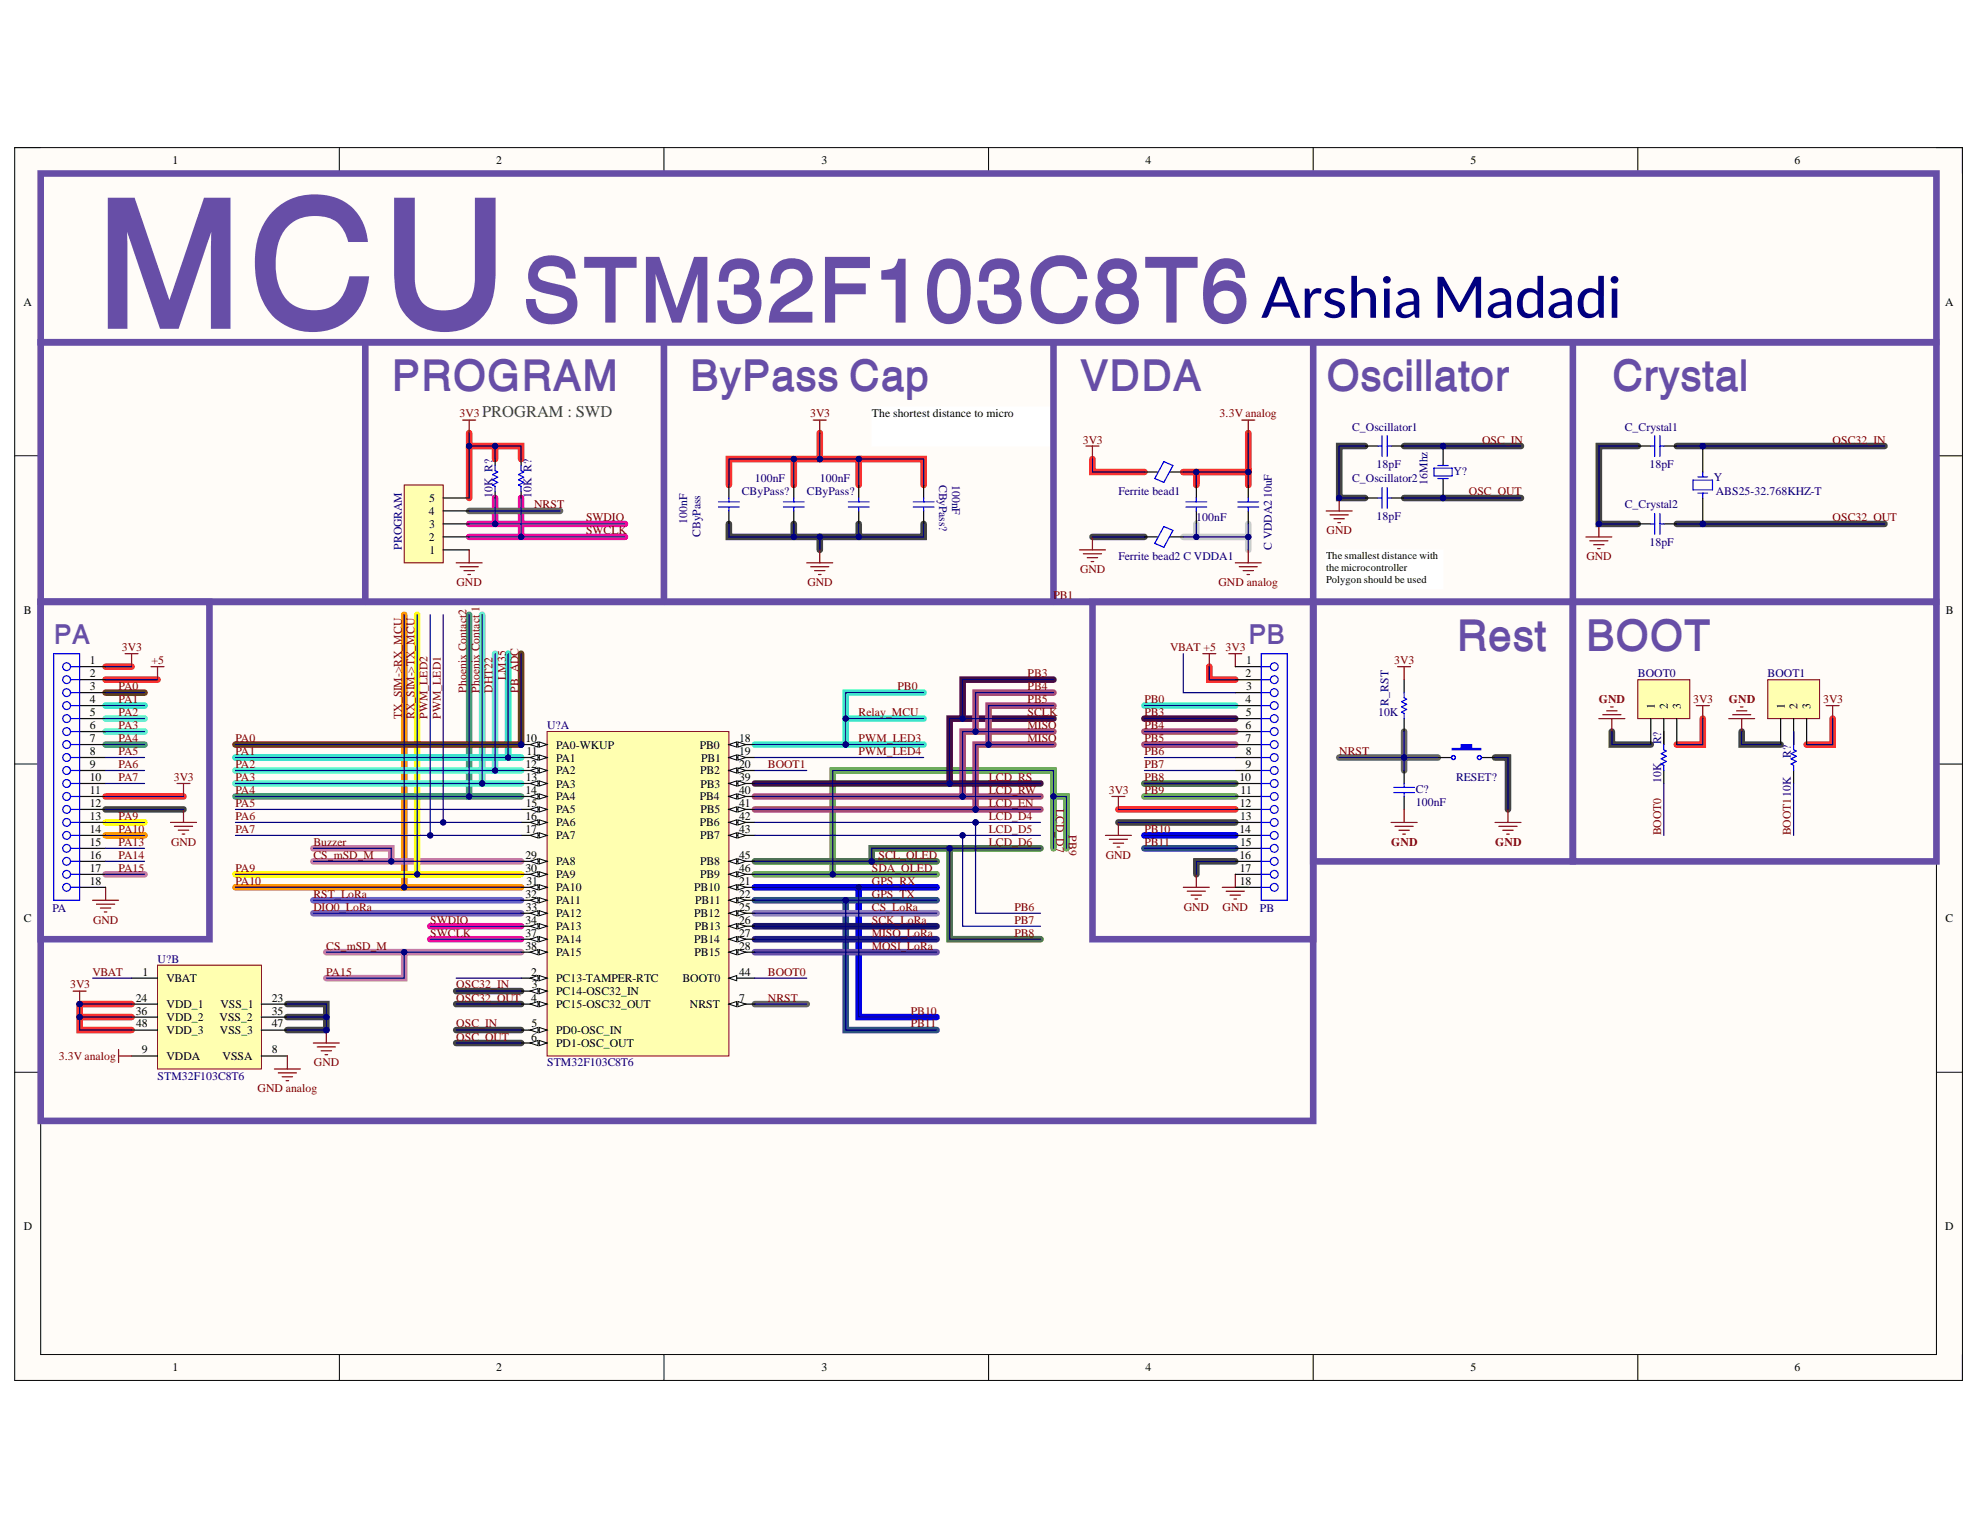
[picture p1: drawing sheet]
<svg xmlns="http://www.w3.org/2000/svg" width="279mm" height="216mm" viewBox="0 0 279 216" stroke-linecap="round" stroke-linejoin="round" font-family="sans-serif">
<defs><g id="words">
<text font-size="25.8" fill="#674ea7" x="13.1" y="46.4">MCU</text>
<text font-size="12.9" fill="#674ea7" x="73.5" y="45.5">STM32F103C8T6</text>
<text font-size="8.8" fill="#000080" x="178" y="44.8">ArshiaMadadi</text>
<g font-size="6.2" fill="#674ea7">
<text x="55.2" y="55.2">PROGRAM</text>
<text x="97.4" y="55.2">ByPass Cap</text>
<text x="152.3" y="55.2">VDDA</text>
<text x="187.1" y="55.2">Oscillator</text>
<text x="227.4" y="55.2">Crystal</text>
<text x="205.5" y="91.9">Rest</text>
<text x="223.8" y="91.9">BOOT</text>
</g>
<g font-size="3.9" fill="#674ea7">
<text x="7.6" y="90.9">PA</text>
<text x="176.1" y="90.9">PB</text>
</g>
<text font-size="2.3" fill="#434343" x="68" y="58.8">PROGRAM : SWD</text>
<g font-size="1.7" fill="#000080">
<text x="69.5" y="70.3" transform="rotate(-90 69.5 70.3)">10K R?</text>
<text x="75" y="70.3" transform="rotate(-90 75 70.3)">10K R?</text>
<text x="132.5" y="68.4" transform="rotate(90 132.5 68.4)">CByPass?</text>
<text x="134.4" y="68.4" transform="rotate(90 134.4 68.4)">100nF</text>
<text x="201.4" y="68.4" transform="rotate(-90 201.4 68.4)">16Mhz</text>
<text x="56.7" y="77.6" transform="rotate(-90 56.7 77.6)">PROGRAM</text>
<text x="97" y="73.9" transform="rotate(-90 97 73.9)">100nF</text>
<text x="98.8" y="75.8" transform="rotate(-90 98.8 75.8)">CByPass</text>
<text x="179.5" y="77.6" transform="rotate(-90 179.5 77.6)">C VDDA210uF</text>
<text x="196" y="99.6" transform="rotate(-90 196 99.6)">R_RST</text>
<text x="234.4" y="105" transform="rotate(-90 234.4 105)">R?</text>
<text x="252.7" y="106.9" transform="rotate(-90 252.7 106.9)">R?</text>
<text x="234.4" y="110.5" transform="rotate(-90 234.4 110.5)">10K</text>
</g>
<g font-size="1.7" fill="#800000">
<text x="71.4" y="95.9" transform="rotate(-90 71.4 95.9)">LM35</text>
<text x="56.7" y="101.4" transform="rotate(-90 56.7 101.4)">TX_SIM-&gt;RX_MCU</text>
<text x="58.5" y="101.4" transform="rotate(-90 58.5 101.4)">RX_SIM-&gt;TX_MCU</text>
<text x="60.3" y="101.4" transform="rotate(-90 60.3 101.4)">PWM_LED2</text>
<text x="62.2" y="101.4" transform="rotate(-90 62.2 101.4)">PWM_LED1</text>
<text x="65.8" y="97.7" transform="rotate(-90 65.8 97.7)">Phoenix Contact2</text>
<text x="67.7" y="97.7" transform="rotate(-90 67.7 97.7)">Phoenix Contact 1</text>
<text x="69.5" y="97.7" transform="rotate(-90 69.5 97.7)">DHT22</text>
<text x="73.2" y="97.7" transform="rotate(-90 73.2 97.7)">PB_ADC</text>
<text x="149" y="114.2" transform="rotate(90 149 114.2)">LCD_D7</text>
<text x="150.8" y="117.9" transform="rotate(90 150.8 117.9)">PB9</text>
<text x="234.4" y="117.9" transform="rotate(-90 234.4 117.9)">BOOT0</text>
<text x="252.7" y="117.9" transform="rotate(-90 252.7 117.9)">BOOT110K</text>
</g>
<g font-size="1.7">
<text x="233.5" y="100.1" transform="rotate(-90 233.5 100.1)">1</text>
<text x="235.4" y="100.1" transform="rotate(-90 235.4 100.1)">2</text>
<text x="237.2" y="100.1" transform="rotate(-90 237.2 100.1)">3</text>
<text x="251.8" y="100.1" transform="rotate(-90 251.8 100.1)">1</text>
<text x="253.7" y="100.1" transform="rotate(-90 253.7 100.1)">2</text>
<text x="255.5" y="100.1" transform="rotate(-90 255.5 100.1)">3</text>
</g>
<g font-size="1.6">
<text x="24.4" y="23.2">1</text>
<text x="70" y="23.2">2</text>
<text x="115.9" y="23.2">3</text>
<text x="161.6" y="23.2">4</text>
<text x="207.5" y="23.2">5</text>
<text x="253.2" y="23.2">6</text>
<text x="3.3" y="43.1">A</text>
<text x="274.5" y="43.1">A</text>
<text x="123" y="58.9">The shortest distance to micro</text>
<text x="60.5" y="70.8">5</text>
<text x="60.5" y="76.3">2</text>
<text x="60.5" y="72.6">4</text>
<text x="60.6" y="74.5">3</text>
<text x="60.6" y="78.1">1</text>
<text x="3.4" y="86.6">B</text>
<text x="274.6" y="86.6">B</text>
<text x="12.7" y="95.5">2</text>
<text x="12.7" y="93.7">1</text>
<text x="175.7" y="95.5">2</text>
<text x="175.9" y="93.7">1</text>
<text x="12.7" y="97.4">3</text>
<text x="12.7" y="99.2">4</text>
<text x="12.7" y="101">5</text>
<text x="175.7" y="99.2">4</text>
<text x="175.8" y="101">5</text>
<text x="175.8" y="97.4">3</text>
<text x="12.7" y="102.9">6</text>
<text x="12.7" y="104.7">7</text>
<text x="12.7" y="106.5">8</text>
<text x="74.2" y="104.7">10</text>
<text x="74.3" y="106.5">11</text>
<text x="78.5" y="105.6">PA0-WKUP</text>
<text x="78.5" y="107.5">PA1</text>
<text x="98.8" y="105.6">PB0</text>
<text x="98.9" y="107.5">PB1</text>
<text x="104.3" y="104.7">18</text>
<text x="104.3" y="106.5">19</text>
<text x="175.7" y="102.9">6</text>
<text x="175.7" y="104.7">7</text>
<text x="175.8" y="106.5">8</text>
<text x="12.7" y="108.4">9</text>
<text x="12.7" y="110.2">10</text>
<text x="12.7" y="112">11</text>
<text x="12.7" y="113.9">12</text>
<text x="74.2" y="108.4">12</text>
<text x="74.2" y="112">14</text>
<text x="74.2" y="110.2">13</text>
<text x="74.2" y="113.9">15</text>
<text x="78.5" y="109.3">PA2</text>
<text x="78.5" y="111.1">PA3</text>
<text x="78.5" y="113">PA4</text>
<text x="98.8" y="113">PB4</text>
<text x="98.8" y="109.3">PB2</text>
<text x="98.8" y="111.1">PB3</text>
<text x="104.3" y="108.4">20</text>
<text x="104.3" y="110.2">39</text>
<text x="104.3" y="112">40</text>
<text x="104.3" y="113.9">41</text>
<text x="174.9" y="110.2">10</text>
<text x="174.9" y="113.9">12</text>
<text x="175.1" y="112">11</text>
<text x="175.7" y="108.4">9</text>
<text x="12.7" y="115.7">13</text>
<text x="12.7" y="117.5">14</text>
<text x="12.7" y="119.4">15</text>
<text x="74.2" y="115.7">16</text>
<text x="74.2" y="117.5">17</text>
<text x="78.5" y="114.8">PA5</text>
<text x="78.5" y="116.6">PA6</text>
<text x="78.5" y="118.4">PA7</text>
<text x="98.8" y="116.6">PB6</text>
<text x="98.8" y="118.4">PB7</text>
<text x="98.8" y="114.8">PB5</text>
<text x="104.3" y="115.7">42</text>
<text x="104.3" y="117.5">43</text>
<text x="174.9" y="117.5">14</text>
<text x="175" y="115.7">13</text>
<text x="175" y="119.4">15</text>
<text x="12.7" y="121.2">16</text>
<text x="12.7" y="123">17</text>
<text x="12.7" y="124.9">18</text>
<text x="74.2" y="121.2">29</text>
<text x="74.2" y="123">30</text>
<text x="74.3" y="124.9">31</text>
<text x="78.5" y="125.8">PA10</text>
<text x="78.5" y="122.1">PA8</text>
<text x="78.5" y="123.9">PA9</text>
<text x="98" y="125.8">PB10</text>
<text x="98.8" y="122.1">PB8</text>
<text x="98.8" y="123.9">PB9</text>
<text x="104.3" y="124.9">21</text>
<text x="104.3" y="121.2">45</text>
<text x="104.3" y="123">46</text>
<text x="174.9" y="121.2">16</text>
<text x="174.9" y="123">17</text>
<text x="174.9" y="124.9">18</text>
<text x="3.4" y="130.1">C</text>
<text x="74.2" y="126.7">32</text>
<text x="74.2" y="130.4">34</text>
<text x="74.2" y="128.5">33</text>
<text x="78.5" y="127.6">PA11</text>
<text x="78.5" y="129.4">PA12</text>
<text x="78.5" y="131.2">PA13</text>
<text x="98" y="129.4">PB12</text>
<text x="98" y="131.2">PB13</text>
<text x="98.1" y="127.6">PB11</text>
<text x="104.3" y="126.7">22</text>
<text x="104.3" y="128.5">25</text>
<text x="104.3" y="130.4">26</text>
<text x="274.5" y="130.1">C</text>
<text x="20.1" y="137.7">1</text>
<text x="74.2" y="132.2">37</text>
<text x="74.2" y="134">38</text>
<text x="75" y="137.7">2</text>
<text x="78.5" y="133.1">PA14</text>
<text x="78.5" y="134.9">PA15</text>
<text x="98" y="133.1">PB14</text>
<text x="98" y="134.9">PB15</text>
<text x="104.3" y="137.7">44</text>
<text x="104.3" y="132.2">27</text>
<text x="104.3" y="134">28</text>
<text x="19.2" y="141.3">24</text>
<text x="19.2" y="143.2">36</text>
<text x="23.5" y="138.6">VBAT</text>
<text x="23.5" y="142.2">VDD_1</text>
<text x="31.1" y="142.2">VSS_1</text>
<text x="38.3" y="141.3">23</text>
<text x="38.3" y="143.2">35</text>
<text x="75" y="141.3">4</text>
<text x="75" y="139.5">3</text>
<text x="78.5" y="138.6">PC13-TAMPER-RTC</text>
<text x="78.5" y="140.4">PC14-OSC32_IN</text>
<text x="78.5" y="142.2">PC15-OSC32_OUT</text>
<text x="96.3" y="138.6">BOOT0</text>
<text x="97.4" y="142.2">NRST</text>
<text x="104.3" y="141.3">7</text>
<text x="19.2" y="145">48</text>
<text x="20" y="148.7">9</text>
<text x="23.5" y="144.1">VDD_2</text>
<text x="23.5" y="145.9">VDD_3</text>
<text x="23.5" y="149.6">VDDA</text>
<text x="31" y="144.1">VSS_2</text>
<text x="31" y="145.9">VSS_3</text>
<text x="31.4" y="149.6">VSSA</text>
<text x="38.3" y="145">47</text>
<text x="38.3" y="148.7">8</text>
<text x="75" y="146.8">6</text>
<text x="75" y="145">5</text>
<text x="78.5" y="145.9">PD0-OSC_IN</text>
<text x="78.5" y="147.7">PD1-OSC_OUT</text>
<text x="3.3" y="173.6">D</text>
<text x="274.5" y="173.6">D</text>
<text x="24.4" y="193.5">1</text>
<text x="70" y="193.5">2</text>
<text x="115.9" y="193.5">3</text>
<text x="161.6" y="193.5">4</text>
<text x="207.5" y="193.5">5</text>
<text x="253.2" y="193.5">6</text>
</g>
<g font-size="1.6" fill="#800000">
<text x="64.9" y="58.9">3V3</text>
<text x="114.3" y="58.9">3V3</text>
<text x="172.1" y="58.9">3.3V analog</text>
<text x="152.8" y="62.6">3V3</text>
<text x="209.1" y="62.6">OSC_IN</text>
<text x="258.6" y="62.6">OSC32_IN</text>
<text x="75.4" y="71.8">NRST</text>
<text x="207.3" y="69.9">OSC_OUT</text>
<text x="82.7" y="73.6">SWDIO</text>
<text x="82.7" y="75.4">SWCLK</text>
<text x="187.2" y="75.4">GND</text>
<text x="258.6" y="73.6">OSC32_OUT</text>
<text x="64.4" y="82.7">GND</text>
<text x="113.9" y="82.7">GND</text>
<text x="152.4" y="80.9">GND</text>
<text x="171.9" y="82.7">GND analog</text>
<text x="223.9" y="79.1">GND</text>
<text x="148.6" y="84.6">PB1</text>
<text x="17.2" y="91.9">3V3</text>
<text x="21.4" y="93.7">+5</text>
<text x="145" y="95.5">PB3</text>
<text x="165.1" y="91.9">VBAT +5</text>
<text x="173" y="91.9">3V3</text>
<text x="196.8" y="93.7">3V3</text>
<text x="16.7" y="97.4">PA0</text>
<text x="16.7" y="99.2">PA1</text>
<text x="16.7" y="101">PA2</text>
<text x="121.2" y="101">Relay_MCU</text>
<text x="126.7" y="97.4">PB0</text>
<text x="145" y="101">SCLK</text>
<text x="145" y="97.4">PB4</text>
<text x="145" y="99.2">PB5</text>
<text x="161.5" y="99.2">PB0</text>
<text x="161.5" y="101">PB3</text>
<text x="225.6" y="99.2">GND</text>
<text x="238.9" y="99.2">3V3</text>
<text x="244" y="99.2">GND</text>
<text x="257.3" y="99.2">3V3</text>
<text x="16.7" y="102.9">PA3</text>
<text x="16.7" y="104.7">PA4</text>
<text x="16.7" y="106.5">PA5</text>
<text x="33.2" y="104.7">PA0</text>
<text x="33.2" y="106.5">PA1</text>
<text x="121.2" y="104.7">PWM_LED3</text>
<text x="121.2" y="106.5">PWM_LED4</text>
<text x="145" y="102.9">MISO</text>
<text x="145" y="104.7">MISO</text>
<text x="161.5" y="102.9">PB4</text>
<text x="161.5" y="104.7">PB5</text>
<text x="161.5" y="106.5">PB6</text>
<text x="189" y="106.5">NRST</text>
<text x="16.7" y="108.4">PA6</text>
<text x="16.7" y="110.2">PA7</text>
<text x="24.5" y="110.2">3V3</text>
<text x="33.2" y="108.4">PA2</text>
<text x="33.2" y="110.2">PA3</text>
<text x="33.2" y="112">PA4</text>
<text x="33.2" y="113.9">PA5</text>
<text x="108.4" y="108.4">BOOT1</text>
<text x="139.5" y="112">LCD_RW</text>
<text x="139.5" y="113.9">LCD_EN</text>
<text x="139.5" y="110.2">LCD_RS</text>
<text x="156.5" y="112">3V3</text>
<text x="161.5" y="108.4">PB7</text>
<text x="161.5" y="110.2">PB8</text>
<text x="161.5" y="112">PB9</text>
<text x="16.7" y="115.7">PA9</text>
<text x="16.7" y="117.5">PA10</text>
<text x="16.7" y="119.4">PA13</text>
<text x="24.1" y="119.4">GND</text>
<text x="33.2" y="115.7">PA6</text>
<text x="33.2" y="117.5">PA7</text>
<text x="44.2" y="119.4">Buzzer</text>
<text x="139.5" y="115.7">LCD_D4</text>
<text x="139.5" y="117.5">LCD_D5</text>
<text x="139.5" y="119.4">LCD_D6</text>
<text x="161.5" y="117.5">PB10</text>
<text x="161.5" y="119.4">PB11</text>
<text x="196.3" y="119.4">GND</text>
<text x="211" y="119.4">GND</text>
<text x="16.7" y="121.2">PA14</text>
<text x="16.7" y="123">PA15</text>
<text x="33.2" y="123">PA9</text>
<text x="33.2" y="124.9">PA10</text>
<text x="44.2" y="121.2">CS_mSD_M</text>
<text x="123" y="124.9">GPS_RX</text>
<text x="123" y="123">SDA_OLED</text>
<text x="124" y="121.2">SCL_OLED</text>
<text x="156" y="121.2">GND</text>
<text x="13.1" y="130.4">GND</text>
<text x="44.2" y="126.7">RST_LoRa</text>
<text x="44.2" y="128.5">DIO0_LoRa</text>
<text x="60.7" y="130.4">SWDIO</text>
<text x="123" y="130.4">SCK_LoRa</text>
<text x="123" y="128.5">CS_LoRa</text>
<text x="123" y="126.7">GPS_TX</text>
<text x="143.1" y="128.5">PB6</text>
<text x="143.1" y="130.4">PB7</text>
<text x="167" y="128.5">GND</text>
<text x="172.5" y="128.5">GND</text>
<text x="13.1" y="137.7">VBAT</text>
<text x="46" y="137.7">PA15</text>
<text x="46" y="134">CS_mSD_M</text>
<text x="60.7" y="132.2">SWCLK</text>
<text x="108.4" y="137.7">BOOT0</text>
<text x="123" y="134">MOSI_LoRa</text>
<text x="123" y="132.2">MISO_LoRa</text>
<text x="143.1" y="132.2">PB8</text>
<text x="9.9" y="139.5">3V3</text>
<text x="64.4" y="139.5">OSC32_IN</text>
<text x="64.4" y="141.3">OSC32_OUT</text>
<text x="108.4" y="141.3">NRST</text>
<text x="128.5" y="143.2">PB10</text>
<text x="8.3" y="149.6">3.3V analog</text>
<text x="64.4" y="146.8">OSC_OUT</text>
<text x="64.4" y="145">OSC_IN</text>
<text x="128.5" y="145">PB11</text>
<text x="36.4" y="154.1">GND analog</text>
<text x="44.3" y="150.5">GND</text>
</g>
<g font-size="1.6" fill="#000080">
<text x="190.8" y="60.8">C_Oscillator1</text>
<text x="229.3" y="60.8">C_Crystal1</text>
<text x="104.7" y="69.9">CByPass?</text>
<text x="106.5" y="68.1">100nF</text>
<text x="113.9" y="69.9">CByPass?</text>
<text x="115.7" y="68.1">100nF</text>
<text x="157.8" y="69.9">Ferrite bead1</text>
<text x="190.8" y="68.1">C_Oscillator2</text>
<text x="194.3" y="66.1">18pF</text>
<text x="205.1" y="67">Y?</text>
<text x="229.3" y="71.8">C_Crystal2</text>
<text x="232.8" y="66.1">18pF</text>
<text x="241.8" y="67.9">Y</text>
<text x="242.1" y="69.9">ABS25-32.768KHZ-T</text>
<text x="168.8" y="73.6">100nF</text>
<text x="194.3" y="73.4">18pF</text>
<text x="232.8" y="77">18pF</text>
<text x="157.8" y="79.1">Ferrite bead2 C VDDA1</text>
<text x="231.1" y="95.5">BOOT0</text>
<text x="249.4" y="95.5">BOOT1</text>
<text x="194.5" y="101">10K</text>
<text x="77.2" y="102.9">U?A</text>
<text x="199.8" y="111.9">C?</text>
<text x="199.8" y="113.7">100nF</text>
<text x="205.5" y="110.2">RESET?</text>
<text x="7.4" y="128.7">PA</text>
<text x="177.8" y="128.7">PB</text>
<text x="22.2" y="135.9">U?B</text>
<text x="22.2" y="152.3">STM32F103C8T6</text>
<text x="77.2" y="150.5">STM32F103C8T6</text>
</g>
<g font-size="1.5">
<text x="187.1" y="78.9">The smallest distance with</text>
<text x="187.1" y="80.6">the microcontroller</text>
<text x="187.1" y="82.2">Polygon should be used</text>
</g>
</g></defs>
<path d="M2.1 20.8h274.8v174h-274.8z" fill-rule="evenodd" fill="#fffcf8"/>
<path d="M2.1 20.8h274.8v174h-274.8z" fill="none" stroke="#000" stroke-width=".14"/>
<path d="M5.7 24.5h267.6v166.6h-267.6z" fill-rule="evenodd" fill="#fffcf8"/>
<g fill="none" stroke="#000" stroke-width=".14">
<path d="M2.1 20.8h3.6M5.7 24.5h267.6v166.6h-267.6zM47.9 20.8v3.7M93.7 20.8v3.7M139.5 20.8v3.7M185.3 20.8v3.7M231.1 20.8v3.7M273.3 20.8h3.6v3.7M2.1 64.3h3.6M273.3 64.3h3.6M2.1 107.8h3.6M273.3 107.8h3.6"/>
<path d="M2.1 151.3h3.6M273.3 151.3h3.6M47.9 191.1v3.7M93.7 191.1v3.7M139.5 191.1v3.7M185.3 191.1v3.7M231.1 191.1v3.7M276.9 191.1v3.7"/>
</g>
<g fill="none" stroke="#f92f2f" stroke-width=".93">
<path d="M66.2 61.1v1.8h7.3v1.9M66.2 62.9v7.4M69.9 62.9v1.9M112 64.8v3.6M115.7 64.8h-12.8v3.6M115.7 64.8h5.5v3.6M115.7 61.1v3.7M121.2 64.8h9.1v3.6M154.2 64.8v1.8h7.3M14.9 94.1h3.7M14.9 112.4h11M157.8 114.2h16.5"/>
<path d="M240.3 101.4v3.7h-3.7M258.6 101.4v3.7h-3.7M11.2 143.5h7.4M18.6 141.7h-7.4v3.7h7.4"/>
</g>
<path d="M66.2 73.9h22M66.2 75.8h22M69.9 70.3v3.6M73.5 70.3v5.5M60.7 130.7h12.8M60.7 132.5h12.8" fill="none" stroke="#f0f" stroke-width=".93"/>
<path d="M66.2 72.1h12.8M198.1 103.2v3.7h-9.1M202.9 106.9h-4.8v1.8M106.5 141.7h7.3" fill="none" stroke="#666" stroke-width=".93"/>
<g fill="none" stroke="#434343" stroke-width=".93">
<path d="M102.9 73.9v1.9h27.4v-1.9M112 73.9v1.9M115.7 75.8v1.8M121.2 73.9v1.9M154.2 75.8h7.3M192.6 62.9h-3.6v7.4h3.6M198.1 62.9h16.5M198.1 70.3h16.5M231.1 62.9h-5.5v11h5.5M236.6 62.9h29.3M236.6 73.9h29.3M14.9 114.2h11"/>
<path d="M157.8 116.1h16.5M211 106.9h1.8v7.3M227.4 103.2v1.9h5.5M245.8 103.2v1.9h5.5M64.4 139.9h9.1M174.3 121.5h-5.5v1.9M40.6 141.7h5.4v3.7h-5.4M40.6 143.5h5.4M64.4 145.4h9.1M64.4 147.2h9.1M64.4 141.7h9.1"/>
</g>
<path d="M167 75.8h9.1v1.8M168.8 73.9v1.9M176.1 73.9v1.9" fill="none" stroke="#ccc" stroke-width=".93"/>
<path d="M167 66.6h9.1v1.8M168.8 66.6v1.8M176.1 61.1v5.5" fill="none" stroke="#f00" stroke-width=".93"/>
<path d="M14.9 97.7h5.5M73.5 92.2v12.9h-40.3" fill="none" stroke="#783f04" stroke-width=".93"/>
<path d="M44.2 128.9h29.3" fill="none" stroke="#8354cc" stroke-width=".93"/>
<path d="M44.2 127h29.3" fill="none" stroke="#7f40e1" stroke-width=".93"/>
<path d="M44.2 119.7h11v1.8M14.9 123.4h5.5M44.2 121.5h29.3M46 134.4h11M73.5 134.4h-16.5v3.6h-11" fill="none" stroke="#c27ba0" stroke-width=".93"/>
<path d="M130.3 97.7h-11v3.7M161.5 99.6h12.8M106.5 105.1h23.8M130.3 101.4h-11v3.7" fill="none" stroke="#48f4d0" stroke-width=".93"/>
<path d="M148.7 119.7v-11h-31.2v14.7M148.7 112.4h1.8v7.3M161.5 112.4h12.8M106.5 123.4h25.7" fill="none" stroke="#6aa84f" stroke-width=".93"/>
<path d="M14.9 95.9h7.3M170.6 94.1v1.8h3.7" fill="none" stroke="#fd1414" stroke-width=".93"/>
<path d="M14.9 99.6h5.5M71.7 92.2v14.7h1.8M33.2 106.9h38.5" fill="none" stroke="#00ffd5" stroke-width=".93"/>
<path d="M69.9 92.2v16.5h3.6M14.9 101.4h5.5M33.2 108.7h36.7" fill="none" stroke="#58ede8" stroke-width=".93"/>
<path d="M68 86.7v23.9h5.5M14.9 103.2h5.5M33.2 110.6h34.8" fill="none" stroke="#5decbe" stroke-width=".93"/>
<path d="M66.2 86.7v25.7h7.3M14.9 105.1h5.5M33.2 112.4h33" fill="none" stroke="#3ca784" stroke-width=".93"/>
<path d="M57 86.7v38.5h16.5M14.9 117.9h5.5M33.2 125.2h23.8" fill="none" stroke="#f90" stroke-width=".93"/>
<path d="M58.9 86.7v36.7h14.6M14.9 116.1h5.5M33.2 123.4h25.7" fill="none" stroke="#ff0" stroke-width=".93"/>
<path d="M161.5 117.9h12.8M106.5 125.2h25.7M121.2 125.2v18.3h11" fill="none" stroke="#00f" stroke-width=".93"/>
<path d="M161.5 119.7h12.8M106.5 127h25.7M119.3 127v18.4h12.9" fill="none" stroke="#0b5394" stroke-width=".93"/>
<path d="M148.7 95.9h-12.9v5.5M106.5 110.6h40.3M148.7 101.4h-14.7v9.2M161.5 101.4h12.8" fill="none" stroke="#4c1130" stroke-width=".93"/>
<path d="M148.7 97.7h-11v5.5M148.7 99.6h-9.2v5.5M106.5 112.4h40.3M106.5 114.2h40.3M148.7 103.2h-12.9v9.2M148.7 105.1h-11v9.1M161.5 103.2h12.8M161.5 105.1h12.8" fill="none" stroke="#a64d79" stroke-width=".93"/>
<path d="M134 119.7v12.8h12.8M146.8 119.7h-23.8v1.8M161.5 110.6h12.8M106.5 121.5h25.7" fill="none" stroke="#38761d" stroke-width=".93"/>
<path d="M5.7 24.5h267.6v23.8h-267.6zM106.5 134.4h25.7" fill="none" stroke="#674ea7" stroke-width=".93"/>
<path d="M106.5 130.7h25.7" fill="none" stroke="#20124d" stroke-width=".93"/>
<path d="M106.5 128.9h25.7" fill="none" stroke="#8e7cc3" stroke-width=".93"/>
<path d="M106.5 132.5h25.7" fill="none" stroke="#351c75" stroke-width=".93"/>
<circle cx="73.5" cy="105.1" r=".37" fill="#000080"/>
<circle cx="73.5" cy="105.1" r=".37" fill="none" stroke="#000080" stroke-width=".14"/>
<path d="M77.2 103.2h25.7v45.8h-25.7z" fill-rule="evenodd" fill="#ffffb0"/>
<path d="M77.2 103.2h25.7v45.8h-25.7z" fill="none" stroke="#800000" stroke-width=".14"/>
<path d="M102.9 138h3.6" fill="none" stroke="#000" stroke-width=".17"/>
<path d="M102.9 138l1.1-.3v.7z" fill="#f8fcff"/>
<path d="M102.9 138l1.1-.3v.7z" fill="none" stroke="#000" stroke-width=".14"/>
<path d="M102.9 141.7h3.6" fill="none" stroke="#000" stroke-width=".17"/>
<path d="M102.9 141.7l1.1-.4v.8z" fill="#f8fcff"/>
<path d="M102.9 141.7l1.1-.4v.8z" fill="none" stroke="#000" stroke-width=".14"/>
<path d="M104.1 141.3l1.1 .4-1.1 .4z" fill="#f8fcff"/>
<path d="M104.1 141.3l1.1 .4-1.1 .4z" fill="none" stroke="#000" stroke-width=".14"/>
<path d="M73.5 105.1h3.7" fill="none" stroke="#000" stroke-width=".17"/>
<path d="M76.1 104.7l1.1 .4-1.1 .3z" fill="#f8fcff"/>
<path d="M76.1 104.7l1.1 .4-1.1 .3z" fill="none" stroke="#000" stroke-width=".14"/>
<path d="M74.8 105.1l1.1-.4v.7z" fill="#f8fcff"/>
<path d="M74.8 105.1l1.1-.4v.7z" fill="none" stroke="#000" stroke-width=".14"/>
<circle cx="73.5" cy="105.1" r=".37" fill="#000080"/>
<circle cx="73.5" cy="105.1" r=".37" fill="none" stroke="#000080" stroke-width=".14"/>
<path d="M73.5 106.9h3.7" fill="none" stroke="#000" stroke-width=".17"/>
<path d="M76.1 106.5l1.1 .4-1.1 .4z" fill="#f8fcff"/>
<path d="M76.1 106.5l1.1 .4-1.1 .4z" fill="none" stroke="#000" stroke-width=".14"/>
<path d="M74.8 106.9l1.1-.4v.8z" fill="#f8fcff"/>
<path d="M74.8 106.9l1.1-.4v.8z" fill="none" stroke="#000" stroke-width=".14"/>
<path d="M73.5 125.2h3.7" fill="none" stroke="#000" stroke-width=".17"/>
<path d="M76.1 124.8l1.1 .4-1.1 .4z" fill="#f8fcff"/>
<path d="M76.1 124.8l1.1 .4-1.1 .4z" fill="none" stroke="#000" stroke-width=".14"/>
<path d="M74.8 125.2l1.1-.4v.8z" fill="#f8fcff"/>
<path d="M74.8 125.2l1.1-.4v.8z" fill="none" stroke="#000" stroke-width=".14"/>
<path d="M73.5 127h3.7" fill="none" stroke="#000" stroke-width=".17"/>
<path d="M76.1 126.7l1.1 .3-1.1 .4z" fill="#f8fcff"/>
<path d="M76.1 126.7l1.1 .3-1.1 .4z" fill="none" stroke="#000" stroke-width=".14"/>
<path d="M74.8 127l1.1-.3v.7z" fill="#f8fcff"/>
<path d="M74.8 127l1.1-.3v.7z" fill="none" stroke="#000" stroke-width=".14"/>
<path d="M73.5 128.9h3.7" fill="none" stroke="#000" stroke-width=".17"/>
<path d="M76.1 128.5l1.1 .4-1.1 .3z" fill="#f8fcff"/>
<path d="M76.1 128.5l1.1 .4-1.1 .3z" fill="none" stroke="#000" stroke-width=".14"/>
<path d="M74.8 128.9l1.1-.4v.7z" fill="#f8fcff"/>
<path d="M74.8 128.9l1.1-.4v.7z" fill="none" stroke="#000" stroke-width=".14"/>
<path d="M73.5 130.7h3.7" fill="none" stroke="#000" stroke-width=".17"/>
<path d="M76.1 130.3l1.1 .4-1.1 .4z" fill="#f8fcff"/>
<path d="M76.1 130.3l1.1 .4-1.1 .4z" fill="none" stroke="#000" stroke-width=".14"/>
<path d="M74.8 130.7l1.1-.4v.8z" fill="#f8fcff"/>
<path d="M74.8 130.7l1.1-.4v.8z" fill="none" stroke="#000" stroke-width=".14"/>
<path d="M73.5 132.5h3.7" fill="none" stroke="#000" stroke-width=".17"/>
<path d="M76.1 132.2l1.1 .3-1.1 .4z" fill="#f8fcff"/>
<path d="M76.1 132.2l1.1 .3-1.1 .4z" fill="none" stroke="#000" stroke-width=".14"/>
<path d="M74.8 132.5l1.1-.3v.7z" fill="#f8fcff"/>
<path d="M74.8 132.5l1.1-.3v.7z" fill="none" stroke="#000" stroke-width=".14"/>
<path d="M73.5 134.4h3.7" fill="none" stroke="#000" stroke-width=".17"/>
<path d="M76.1 134l1.1 .4-1.1 .3z" fill="#f8fcff"/>
<path d="M76.1 134l1.1 .4-1.1 .3z" fill="none" stroke="#000" stroke-width=".14"/>
<path d="M74.8 134.4l1.1-.4v.7z" fill="#f8fcff"/>
<path d="M74.8 134.4l1.1-.4v.7z" fill="none" stroke="#000" stroke-width=".14"/>
<path d="M73.5 108.7h3.7" fill="none" stroke="#000" stroke-width=".17"/>
<path d="M76.1 108.4l1.1 .3-1.1 .4z" fill="#f8fcff"/>
<path d="M76.1 108.4l1.1 .3-1.1 .4z" fill="none" stroke="#000" stroke-width=".14"/>
<path d="M74.8 108.7l1.1-.3v.7z" fill="#f8fcff"/>
<path d="M74.8 108.7l1.1-.3v.7z" fill="none" stroke="#000" stroke-width=".14"/>
<path d="M73.5 110.6h3.7" fill="none" stroke="#000" stroke-width=".17"/>
<path d="M76.1 110.2l1.1 .4-1.1 .3z" fill="#f8fcff"/>
<path d="M76.1 110.2l1.1 .4-1.1 .3z" fill="none" stroke="#000" stroke-width=".14"/>
<path d="M74.8 110.6l1.1-.4v.7z" fill="#f8fcff"/>
<path d="M74.8 110.6l1.1-.4v.7z" fill="none" stroke="#000" stroke-width=".14"/>
<path d="M73.5 112.4h3.7" fill="none" stroke="#000" stroke-width=".17"/>
<path d="M76.1 112l1.1 .4-1.1 .4z" fill="#f8fcff"/>
<path d="M76.1 112l1.1 .4-1.1 .4z" fill="none" stroke="#000" stroke-width=".14"/>
<path d="M74.8 112.4l1.1-.4v.8z" fill="#f8fcff"/>
<path d="M74.8 112.4l1.1-.4v.8z" fill="none" stroke="#000" stroke-width=".14"/>
<path d="M73.5 114.2h3.7" fill="none" stroke="#000" stroke-width=".17"/>
<path d="M76.1 113.9l1.1 .3-1.1 .4z" fill="#f8fcff"/>
<path d="M76.1 113.9l1.1 .3-1.1 .4z" fill="none" stroke="#000" stroke-width=".14"/>
<path d="M74.8 114.2l1.1-.3v.7z" fill="#f8fcff"/>
<path d="M74.8 114.2l1.1-.3v.7z" fill="none" stroke="#000" stroke-width=".14"/>
<path d="M73.5 116.1h3.7" fill="none" stroke="#000" stroke-width=".17"/>
<path d="M76.1 115.7l1.1 .4-1.1 .3z" fill="#f8fcff"/>
<path d="M76.1 115.7l1.1 .4-1.1 .3z" fill="none" stroke="#000" stroke-width=".14"/>
<path d="M74.8 116.1l1.1-.4v.7z" fill="#f8fcff"/>
<path d="M74.8 116.1l1.1-.4v.7z" fill="none" stroke="#000" stroke-width=".14"/>
<path d="M73.5 117.9h3.7" fill="none" stroke="#000" stroke-width=".17"/>
<path d="M76.1 117.5l1.1 .4-1.1 .3z" fill="#f8fcff"/>
<path d="M76.1 117.5l1.1 .4-1.1 .3z" fill="none" stroke="#000" stroke-width=".14"/>
<path d="M74.8 117.9l1.1-.4v.7z" fill="#f8fcff"/>
<path d="M74.8 117.9l1.1-.4v.7z" fill="none" stroke="#000" stroke-width=".14"/>
<path d="M73.5 121.5h3.7" fill="none" stroke="#000" stroke-width=".17"/>
<path d="M76.1 121.2l1.1 .3-1.1 .4z" fill="#f8fcff"/>
<path d="M76.1 121.2l1.1 .3-1.1 .4z" fill="none" stroke="#000" stroke-width=".14"/>
<path d="M74.8 121.5l1.1-.3v.7z" fill="#f8fcff"/>
<path d="M74.8 121.5l1.1-.3v.7z" fill="none" stroke="#000" stroke-width=".14"/>
<path d="M73.5 123.4h3.7" fill="none" stroke="#000" stroke-width=".17"/>
<path d="M76.1 123l1.1 .4-1.1 .3z" fill="#f8fcff"/>
<path d="M76.1 123l1.1 .4-1.1 .3z" fill="none" stroke="#000" stroke-width=".14"/>
<path d="M74.8 123.4l1.1-.4v.7z" fill="#f8fcff"/>
<path d="M74.8 123.4l1.1-.4v.7z" fill="none" stroke="#000" stroke-width=".14"/>
<path d="M102.9 105.1h3.6" fill="none" stroke="#000" stroke-width=".17"/>
<path d="M102.9 105.1l1.1-.4v.7z" fill="#f8fcff"/>
<path d="M102.9 105.1l1.1-.4v.7z" fill="none" stroke="#000" stroke-width=".14"/>
<path d="M104.1 104.7l1.1 .4-1.1 .3z" fill="#f8fcff"/>
<path d="M104.1 104.7l1.1 .4-1.1 .3z" fill="none" stroke="#000" stroke-width=".14"/>
<path d="M102.9 106.9h3.6" fill="none" stroke="#000" stroke-width=".17"/>
<path d="M102.9 106.9l1.1-.4v.8z" fill="#f8fcff"/>
<path d="M102.9 106.9l1.1-.4v.8z" fill="none" stroke="#000" stroke-width=".14"/>
<path d="M104.1 106.5l1.1 .4-1.1 .4z" fill="#f8fcff"/>
<path d="M104.1 106.5l1.1 .4-1.1 .4z" fill="none" stroke="#000" stroke-width=".14"/>
<path d="M102.9 125.2h3.6" fill="none" stroke="#000" stroke-width=".17"/>
<path d="M102.9 125.2l1.1-.4v.8z" fill="#f8fcff"/>
<path d="M102.9 125.2l1.1-.4v.8z" fill="none" stroke="#000" stroke-width=".14"/>
<path d="M104.1 124.8l1.1 .4-1.1 .4z" fill="#f8fcff"/>
<path d="M104.1 124.8l1.1 .4-1.1 .4z" fill="none" stroke="#000" stroke-width=".14"/>
<path d="M102.9 127h3.6" fill="none" stroke="#000" stroke-width=".17"/>
<path d="M102.9 127l1.1-.3v.7z" fill="#f8fcff"/>
<path d="M102.9 127l1.1-.3v.7z" fill="none" stroke="#000" stroke-width=".14"/>
<path d="M104.1 126.7l1.1 .3-1.1 .4z" fill="#f8fcff"/>
<path d="M104.1 126.7l1.1 .3-1.1 .4z" fill="none" stroke="#000" stroke-width=".14"/>
<path d="M102.9 128.9h3.6" fill="none" stroke="#000" stroke-width=".17"/>
<path d="M102.9 128.9l1.1-.4v.7z" fill="#f8fcff"/>
<path d="M102.9 128.9l1.1-.4v.7z" fill="none" stroke="#000" stroke-width=".14"/>
<path d="M104.1 128.5l1.1 .4-1.1 .3z" fill="#f8fcff"/>
<path d="M104.1 128.5l1.1 .4-1.1 .3z" fill="none" stroke="#000" stroke-width=".14"/>
<path d="M102.9 130.7h3.6" fill="none" stroke="#000" stroke-width=".17"/>
<path d="M102.9 130.7l1.1-.4v.8z" fill="#f8fcff"/>
<path d="M102.9 130.7l1.1-.4v.8z" fill="none" stroke="#000" stroke-width=".14"/>
<path d="M104.1 130.3l1.1 .4-1.1 .4z" fill="#f8fcff"/>
<path d="M104.1 130.3l1.1 .4-1.1 .4z" fill="none" stroke="#000" stroke-width=".14"/>
<path d="M102.9 132.5h3.6" fill="none" stroke="#000" stroke-width=".17"/>
<path d="M102.9 132.5l1.1-.3v.7z" fill="#f8fcff"/>
<path d="M102.9 132.5l1.1-.3v.7z" fill="none" stroke="#000" stroke-width=".14"/>
<path d="M104.1 132.2l1.1 .3-1.1 .4z" fill="#f8fcff"/>
<path d="M104.1 132.2l1.1 .3-1.1 .4z" fill="none" stroke="#000" stroke-width=".14"/>
<path d="M102.9 134.4h3.6" fill="none" stroke="#000" stroke-width=".17"/>
<path d="M102.9 134.4l1.1-.4v.7z" fill="#f8fcff"/>
<path d="M102.9 134.4l1.1-.4v.7z" fill="none" stroke="#000" stroke-width=".14"/>
<path d="M104.1 134l1.1 .4-1.1 .3z" fill="#f8fcff"/>
<path d="M104.1 134l1.1 .4-1.1 .3z" fill="none" stroke="#000" stroke-width=".14"/>
<path d="M102.9 108.7h3.6" fill="none" stroke="#000" stroke-width=".17"/>
<path d="M102.9 108.7l1.1-.3v.7z" fill="#f8fcff"/>
<path d="M102.9 108.7l1.1-.3v.7z" fill="none" stroke="#000" stroke-width=".14"/>
<path d="M104.1 108.4l1.1 .3-1.1 .4z" fill="#f8fcff"/>
<path d="M104.1 108.4l1.1 .3-1.1 .4z" fill="none" stroke="#000" stroke-width=".14"/>
<path d="M102.9 110.6h3.6" fill="none" stroke="#000" stroke-width=".17"/>
<path d="M102.9 110.6l1.1-.4v.7z" fill="#f8fcff"/>
<path d="M102.9 110.6l1.1-.4v.7z" fill="none" stroke="#000" stroke-width=".14"/>
<path d="M104.1 110.2l1.1 .4-1.1 .3z" fill="#f8fcff"/>
<path d="M104.1 110.2l1.1 .4-1.1 .3z" fill="none" stroke="#000" stroke-width=".14"/>
<path d="M102.9 112.4h3.6" fill="none" stroke="#000" stroke-width=".17"/>
<path d="M102.9 112.4l1.1-.4v.8z" fill="#f8fcff"/>
<path d="M102.9 112.4l1.1-.4v.8z" fill="none" stroke="#000" stroke-width=".14"/>
<path d="M104.1 112l1.1 .4-1.1 .4z" fill="#f8fcff"/>
<path d="M104.1 112l1.1 .4-1.1 .4z" fill="none" stroke="#000" stroke-width=".14"/>
<path d="M102.9 114.2h3.6" fill="none" stroke="#000" stroke-width=".17"/>
<path d="M102.9 114.2l1.1-.3v.7z" fill="#f8fcff"/>
<path d="M102.9 114.2l1.1-.3v.7z" fill="none" stroke="#000" stroke-width=".14"/>
<path d="M104.1 113.9l1.1 .3-1.1 .4z" fill="#f8fcff"/>
<path d="M104.1 113.9l1.1 .3-1.1 .4z" fill="none" stroke="#000" stroke-width=".14"/>
<path d="M102.9 116.1h3.6" fill="none" stroke="#000" stroke-width=".17"/>
<path d="M102.9 116.1l1.1-.4v.7z" fill="#f8fcff"/>
<path d="M102.9 116.1l1.1-.4v.7z" fill="none" stroke="#000" stroke-width=".14"/>
<path d="M104.1 115.7l1.1 .4-1.1 .3z" fill="#f8fcff"/>
<path d="M104.1 115.7l1.1 .4-1.1 .3z" fill="none" stroke="#000" stroke-width=".14"/>
<path d="M102.9 117.9h3.6" fill="none" stroke="#000" stroke-width=".17"/>
<path d="M102.9 117.9l1.1-.4v.7z" fill="#f8fcff"/>
<path d="M102.9 117.9l1.1-.4v.7z" fill="none" stroke="#000" stroke-width=".14"/>
<path d="M104.1 117.5l1.1 .4-1.1 .3z" fill="#f8fcff"/>
<path d="M104.1 117.5l1.1 .4-1.1 .3z" fill="none" stroke="#000" stroke-width=".14"/>
<path d="M102.9 121.5h3.6" fill="none" stroke="#000" stroke-width=".17"/>
<path d="M102.9 121.5l1.1-.3v.7z" fill="#f8fcff"/>
<path d="M102.9 121.5l1.1-.3v.7z" fill="none" stroke="#000" stroke-width=".14"/>
<path d="M104.1 121.2l1.1 .3-1.1 .4z" fill="#f8fcff"/>
<path d="M104.1 121.2l1.1 .3-1.1 .4z" fill="none" stroke="#000" stroke-width=".14"/>
<path d="M102.9 123.4h3.6" fill="none" stroke="#000" stroke-width=".17"/>
<path d="M102.9 123.4l1.1-.4v.7z" fill="#f8fcff"/>
<path d="M102.9 123.4l1.1-.4v.7z" fill="none" stroke="#000" stroke-width=".14"/>
<path d="M104.1 123l1.1 .4-1.1 .3z" fill="#f8fcff"/>
<path d="M104.1 123l1.1 .4-1.1 .3z" fill="none" stroke="#000" stroke-width=".14"/>
<path d="M73.5 138h3.7" fill="none" stroke="#000" stroke-width=".17"/>
<path d="M76.1 137.7l1.1 .3-1.1 .4z" fill="#f8fcff"/>
<path d="M76.1 137.7l1.1 .3-1.1 .4z" fill="none" stroke="#000" stroke-width=".14"/>
<path d="M74.8 138l1.1-.3v.7z" fill="#f8fcff"/>
<path d="M74.8 138l1.1-.3v.7z" fill="none" stroke="#000" stroke-width=".14"/>
<path d="M73.5 139.9h3.7" fill="none" stroke="#000" stroke-width=".17"/>
<path d="M76.1 139.5l1.1 .4-1.1 .3z" fill="#f8fcff"/>
<path d="M76.1 139.5l1.1 .4-1.1 .3z" fill="none" stroke="#000" stroke-width=".14"/>
<path d="M74.8 139.9l1.1-.4v.7z" fill="#f8fcff"/>
<path d="M74.8 139.9l1.1-.4v.7z" fill="none" stroke="#000" stroke-width=".14"/>
<path d="M73.5 141.7h3.7" fill="none" stroke="#000" stroke-width=".17"/>
<path d="M76.1 141.3l1.1 .4-1.1 .4z" fill="#f8fcff"/>
<path d="M76.1 141.3l1.1 .4-1.1 .4z" fill="none" stroke="#000" stroke-width=".14"/>
<path d="M74.8 141.7l1.1-.4v.8z" fill="#f8fcff"/>
<path d="M74.8 141.7l1.1-.4v.8z" fill="none" stroke="#000" stroke-width=".14"/>
<path d="M73.5 145.4h3.7" fill="none" stroke="#000" stroke-width=".17"/>
<path d="M76.1 145l1.1 .4-1.1 .3z" fill="#f8fcff"/>
<path d="M76.1 145l1.1 .4-1.1 .3z" fill="none" stroke="#000" stroke-width=".14"/>
<path d="M74.8 145.4l1.1-.4v.7z" fill="#f8fcff"/>
<path d="M74.8 145.4l1.1-.4v.7z" fill="none" stroke="#000" stroke-width=".14"/>
<path d="M73.5 147.2h3.7" fill="none" stroke="#000" stroke-width=".17"/>
<path d="M76.1 146.8l1.1 .4-1.1 .4z" fill="#f8fcff"/>
<path d="M76.1 146.8l1.1 .4-1.1 .4z" fill="none" stroke="#000" stroke-width=".14"/>
<path d="M74.8 147.2l1.1-.4v.8z" fill="#f8fcff"/>
<path d="M74.8 147.2l1.1-.4v.8z" fill="none" stroke="#000" stroke-width=".14"/>
<path d="M22.2 136.2h14.7v14.6h-14.7z" fill-rule="evenodd" fill="#ffffb0"/>
<path d="M22.2 136.2h14.7v14.6h-14.7z" fill="none" stroke="#800000" stroke-width=".14"/>
<path d="M18.6 138h3.6M18.6 141.7h3.6M18.6 143.5h3.6M18.6 145.4h3.6M18.6 149h3.6M36.9 141.7h3.7M36.9 143.5h3.7M36.9 145.4h3.7M36.9 149h3.7" fill="none" stroke="#000" stroke-width=".17"/>
<path d="M5.7 48.3h267.6v36.6h-267.6zM51.5 48.3v36.6" fill="none" stroke="#674ea7" stroke-width=".93"/>
<path d="M57 68.4h5.5v11h-5.5z" fill-rule="evenodd" fill="#ffffb0"/>
<path d="M57 68.4h5.5v11h-5.5z" fill="none" stroke="#800000" stroke-width=".14"/>
<g fill="none" stroke="#000" stroke-width=".17">
<path d="M62.5 77.6h3.7M62.5 75.8h3.7M62.5 73.9h3.7M62.5 72.1h3.7M62.5 70.3h3.7M69.9 64.8v.9M69.9 69.4v.9M73.5 64.8v.9M73.5 69.4v.9M102.9 68.4v1.9M102.9 72.1v1.8M112 68.4v1.9"/>
<path d="M112 72.1v1.8M121.2 68.4v1.9M121.2 72.1v1.8M130.3 68.4v1.9M130.3 72.1v1.8"/>
</g>
<g fill="none" stroke="#800000" stroke-width=".17">
<path d="M65.3 59.3h1.8M66.2 59.3v1.8M114.8 59.3h1.8M115.7 59.3v1.8M64.4 79.4h3.6M64.9 80h2.6M66.2 77.6v1.8M113.8 79.4h3.7M114.4 80h2.6M115.7 77.6v1.8M65.5 80.5h1.4M66 81.1h.4"/>
<path d="M114.9 80.5h1.5M115.5 81.1h.4"/>
</g>
<g fill="none" stroke="#00f" stroke-width=".17">
<path d="M69.9 65.7v.7l.3 .2-.7 .4 .7 .3-.7 .4 .7 .4-.7 .3 .4 .2v.8M73.5 65.7v.7l.4 .2-.7 .4 .7 .3-.7 .4 .7 .4-.7 .3 .3 .2v.8M101.4 70.8h2.9M101.4 71.5h2.9M102.9 70.3v.5M102.9 71.5v.6M110.5 70.8h3M110.5 71.5h3M112 70.3v.5M112 71.5v.6M119.7 70.8h2.9M119.7 71.5h2.9"/>
<path d="M121.2 70.3v.5M121.2 71.5v.6M128.9 70.8h2.9M128.9 71.5h2.9M130.3 70.3v.5M130.3 71.5v.6"/>
</g>
<path d="M93.7 48.3v36.6" fill="none" stroke="#674ea7" stroke-width=".93"/>
<path d="M123 57.5h25.7v5.4h-25.7z" fill-rule="evenodd" fill="#fff"/>
<path d="M123 57.5h25.7v5.4h-25.7z" fill="none" stroke="#fff" stroke-width=".14"/>
<path d="M148.7 48.3v36.6M185.3 48.3v36.6M222 48.3v36.6" fill="none" stroke="#674ea7" stroke-width=".93"/>
<path d="M164.2 65.1l1.3 .6-1.3 2.4-1.3-.6zM164.2 74.3l1.3 .5-1.3 2.4-1.3-.5zM167.3 70.8h3M167.3 71.5h3M168.8 70.3v.5M168.8 71.5v.6M174.7 71.6h2.9M174.7 70.8h2.9M176.1 70.3v.5M176.1 71.6v.5" fill="none" stroke="#00f" stroke-width=".17"/>
<path d="M161.5 66.6h1.8M161.5 75.8h1.8M165.1 66.6h1.9M165.1 75.8h1.9M168.8 68.4v1.9M168.8 72.1v1.8M176.1 68.4v1.9M176.1 72.1v1.8" fill="none" stroke="#000" stroke-width=".17"/>
<g fill="none" stroke="#800000" stroke-width=".17">
<path d="M175.2 59.3h1.9M176.1 59.3v1.8M152.3 77.6h3.7M152.9 78.1h2.5M153.2 62.9h1.9M153.4 78.7h1.5M154 79.2h.3M154.2 62.9v1.9M154.2 75.8v1.8M174.3 79.4h3.7M174.9 80h2.5M176.1 77.6v1.8"/>
<path d="M175.4 80.5h1.5M176 81.1h.3"/>
</g>
<circle cx="203.6" cy="70.3" r=".37" fill="#000080"/>
<circle cx="203.6" cy="70.3" r=".37" fill="none" stroke="#000080" stroke-width=".14"/>
<circle cx="203.6" cy="62.9" r=".37" fill="#000080"/>
<circle cx="203.6" cy="62.9" r=".37" fill="none" stroke="#000080" stroke-width=".14"/>
<path d="M203.6 67.5v2.8" fill="none" stroke="#000" stroke-width=".17"/>
<circle cx="203.6" cy="70.3" r=".37" fill="#000080"/>
<circle cx="203.6" cy="70.3" r=".37" fill="none" stroke="#000080" stroke-width=".14"/>
<path d="M203.6 62.9v2.8" fill="none" stroke="#000" stroke-width=".17"/>
<circle cx="203.6" cy="62.9" r=".37" fill="#000080"/>
<circle cx="203.6" cy="62.9" r=".37" fill="none" stroke="#000080" stroke-width=".14"/>
<path d="M194.5 62.9h.5M194.5 70.3h.5M195 61.5v2.9M195 68.8v2.9M195.8 61.5v2.9M195.8 68.8v2.9M195.8 62.9h.5M195.8 70.3h.5M202.3 66.1h2.6v1.1h-2.6zM202.9 65.7h1.5M202.9 67.5h1.5" fill="none" stroke="#00f" stroke-width=".17"/>
<path d="M192.6 62.9h1.9M192.6 70.3h1.9M196.3 62.9h1.8M196.3 70.3h1.8" fill="none" stroke="#000" stroke-width=".17"/>
<path d="M187.1 72.1h3.7M187.7 72.7h2.6M188.2 73.2h1.5M188.8 73.8h.4M189 70.3v1.8" fill="none" stroke="#800000" stroke-width=".17"/>
<circle cx="189" cy="70.3" r=".37" fill="#000080"/>
<circle cx="189" cy="70.3" r=".37" fill="none" stroke="#000080" stroke-width=".14"/>
<path d="M187.1 77.6h16.5v5.5h-16.5z" fill-rule="evenodd" fill="#fff"/>
<path d="M187.1 77.6h16.5v5.5h-16.5z" fill="none" stroke="#fff" stroke-width=".14"/>
<circle cx="240.3" cy="73.9" r=".37" fill="#000080"/>
<circle cx="240.3" cy="73.9" r=".37" fill="none" stroke="#000080" stroke-width=".14"/>
<circle cx="240.3" cy="62.9" r=".37" fill="#000080"/>
<circle cx="240.3" cy="62.9" r=".37" fill="none" stroke="#000080" stroke-width=".14"/>
<path d="M238.9 67.8h2.8v1.3h-2.8zM239.6 69.6h1.4M239.6 67.3h1.4M240.3 66.6v.7M240.3 69.6v.7" fill="none" stroke="#00f" stroke-width=".17"/>
<path d="M240.3 70.3v3.6" fill="none" stroke="#000" stroke-width=".17"/>
<circle cx="240.3" cy="73.9" r=".37" fill="#000080"/>
<circle cx="240.3" cy="73.9" r=".37" fill="none" stroke="#000080" stroke-width=".14"/>
<path d="M240.3 62.9v3.7" fill="none" stroke="#000" stroke-width=".17"/>
<circle cx="240.3" cy="62.9" r=".37" fill="#000080"/>
<circle cx="240.3" cy="62.9" r=".37" fill="none" stroke="#000080" stroke-width=".14"/>
<path d="M231.1 62.9h1.8M231.1 73.9h1.8M234.8 62.9h1.8M234.8 73.9h1.8" fill="none" stroke="#000" stroke-width=".17"/>
<path d="M232.9 62.9h.6M232.9 73.9h.6M233.5 61.5v2.9M233.5 72.5v2.9M234.2 61.5v2.9M234.2 72.5v2.9M234.2 62.9h.6M234.2 73.9h.6" fill="none" stroke="#00f" stroke-width=".17"/>
<path d="M223.8 75.8h3.6M224.3 76.3h2.6M224.9 76.9h1.4M225.4 77.4h.4M225.6 73.9v1.9" fill="none" stroke="#800000" stroke-width=".17"/>
<circle cx="225.6" cy="73.9" r=".37" fill="#000080"/>
<circle cx="225.6" cy="73.9" r=".37" fill="none" stroke="#000080" stroke-width=".14"/>
<path d="M202.9 106.9h1.8M209.1 106.9h1.9" fill="none" stroke="#000" stroke-width=".17"/>
<path d="M204.9 105.6h1.3v-.5h1.5v.5h1.2v.2h-4z" fill-rule="evenodd" fill="#00f"/>
<g fill="none" stroke="#00f" stroke-width=".17">
<path d="M198.1 97.7v.8l.4 .2-.7 .3 .7 .4-.7 .4 .7 .3-.7 .4 .3 .2v.7M196.7 111.1h2.9M196.7 111.8h2.9M198.1 110.6v.5M198.1 111.8v.6M204.9 105.6h1.3v-.5h1.5v.5h1.2v.2h-4z"/>
<circle cx="205.1" cy="106.9" r=".28"/>
<circle cx="208.8" cy="106.9" r=".29"/>
</g>
<path d="M197.2 94.1h1.8M198.1 94.1v1.8M196.3 116.1h3.7M196.8 116.6h2.6M197.4 117.2h1.5M197.9 117.7h.4M198.1 114.2v1.9M211 116.1h3.6M211.5 116.6h2.6M212.1 117.2h1.4M212.6 117.7h.4M212.8 114.2v1.9" fill="none" stroke="#800000" stroke-width=".17"/>
<path d="M198.1 95.9v1.8M198.1 101.4v1.8M198.1 108.7v1.9M198.1 112.4v1.8" fill="none" stroke="#000" stroke-width=".17"/>
<path d="M185.3 84.9h36.7v36.6h-36.7z" fill="none" stroke="#674ea7" stroke-width=".93"/>
<path d="M249.4 95.9h7.4v5.5h-7.4z" fill-rule="evenodd" fill="#ffffb0"/>
<path d="M249.4 95.9h7.4v5.5h-7.4z" fill="none" stroke="#800000" stroke-width=".14"/>
<path d="M251.3 101.4v3.7M253.1 101.4v3.7M254.9 101.4v3.7" fill="none" stroke="#000" stroke-width=".17"/>
<path d="M231.1 95.9h7.3v5.5h-7.3z" fill-rule="evenodd" fill="#ffffb0"/>
<path d="M231.1 95.9h7.3v5.5h-7.3z" fill="none" stroke="#800000" stroke-width=".14"/>
<path d="M232.9 101.4v3.7M234.8 101.4v3.7M234.8 108.7v1.9M236.6 101.4v3.7M253.1 103.2v1.9M253.1 108.7v1.9" fill="none" stroke="#000" stroke-width=".17"/>
<path d="M222 84.9h51.3v36.6h-51.3z" fill="none" stroke="#674ea7" stroke-width=".93"/>
<g fill="none" stroke="#800000" stroke-width=".17">
<path d="M227.3 99.8h.3M239.4 99.6h1.8M240.3 99.6v1.8M245.6 99.8h.4M257.7 99.6h1.8M258.6 99.6v1.8M225.6 101.4h3.7M226.2 100.9h2.5M226.7 100.3h1.5M227.4 101.4v1.8M243.9 101.4h3.7M244.5 100.9h2.6"/>
<path d="M245 100.3h1.5M245.8 101.4v1.8M44.2 147.2h3.7M44.8 147.7h2.5M45.3 148.3h1.5M45.9 148.8h.3M46 145.4v1.8"/>
</g>
<path d="M234.8 105.1v.7l.3 .2-.7 .3 .7 .4-.7 .4 .7 .3-.7 .4 .4 .2v.7M253.1 105.1v.7l.4 .2-.8 .3 .8 .4-.8 .4 .8 .3-.8 .4 .4 .2v.7" fill="none" stroke="#00f" stroke-width=".17"/>
<circle cx="46.1" cy="145.4" r=".37" fill="#000080"/>
<circle cx="46.1" cy="145.4" r=".37" fill="none" stroke="#000080" stroke-width=".14"/>
<path d="M10.3 139.9h1.8M11.2 139.9v1.8" fill="none" stroke="#800000" stroke-width=".17"/>
<circle cx="11.2" cy="141.7" r=".37" fill="#000080"/>
<circle cx="11.2" cy="141.7" r=".37" fill="none" stroke="#000080" stroke-width=".14"/>
<g fill="none" stroke="#800000" stroke-width=".17">
<path d="M17.7 92.2h1.8M18.6 92.2v1.9M21.3 94.1h1.8M22.2 94.1v1.8M169.7 92.2h1.9M170.6 92.2v1.9M173.4 92.2h1.8M174.3 92.2v1.9M24.1 116.1h3.6M24.6 116.6h2.6M25 110.6h1.8M25.2 117.2h1.4"/>
<path d="M25.7 117.7h.4M25.9 110.6v1.8M25.9 114.2v1.9M156 117.9h3.7M156.5 118.4h2.6M156.9 112.4h1.8M157.1 119h1.5M157.6 119.5h.4M157.8 112.4v1.8M157.8 116.1v1.8M13.1 127h3.6M13.6 127.6h2.6"/>
<path d="M14.2 128.1h1.4M14.7 128.7h.4M14.9 125.2v1.8M167 125.2h3.6M167.5 125.8h2.6M168.1 126.3h1.4M168.6 126.9h.4M168.8 123.4v1.8M172.5 125.2h3.6M173 125.8h2.6M173.6 126.3h1.4M174.1 126.9h.4"/>
<path d="M174.3 123.4v1.8M16.7 148.1v1.8M16.7 149h1.9M38.7 150.8h3.7M39.3 151.4h2.5M39.8 151.9h1.5M40.4 152.5h.3M40.6 149v1.8"/>
</g>
<g fill="none" stroke="#000" stroke-width=".17">
<path d="M11.2 95.9h3.7M11.2 94.1h3.7M11.2 97.7h3.7M11.2 99.6h3.7M174.3 95.9h3.7M174.3 94.1h3.7M174.3 97.7h3.7M174.3 99.6h3.7M11.2 101.4h3.7M11.2 103.2h3.7M11.2 105.1h3.7M11.2 106.9h3.7"/>
<path d="M11.2 108.7h3.7M11.2 110.6h3.7M11.2 112.4h3.7M11.2 114.2h3.7M11.2 116.1h3.7M11.2 117.9h3.7M11.2 119.7h3.7M174.3 101.4h3.7M174.3 103.2h3.7M174.3 105.1h3.7M174.3 106.9h3.7M174.3 108.7h3.7"/>
<path d="M174.3 110.6h3.7M174.3 112.4h3.7M174.3 114.2h3.7M174.3 116.1h3.7M174.3 117.9h3.7M174.3 119.7h3.7M11.2 121.5h3.7M11.2 123.4h3.7M11.2 125.2h3.7M174.3 123.4h3.7M174.3 125.2h3.7M174.3 121.5h3.7"/>
</g>
<g fill="none" stroke="#00f" stroke-width=".17">
<path d="M7.6 92.2h3.6v34.8h-3.6zM10 95.9h1.2M10 94.1h1.2M10 99.6h1.2M10 97.7h1.2M178 95.9h1.3M178 94.1h1.3M178 99.6h1.3M178 97.7h1.3M178 92.2h3.6v34.8h-3.6zM10 103.2h1.2M10 101.4h1.2"/>
<path d="M10 106.9h1.2M10 105.1h1.2M10 110.6h1.2M10 108.7h1.2M10 114.2h1.2M10 112.4h1.2M10 117.9h1.2M10 116.1h1.2M10 119.7h1.2M178 103.2h1.3M178 101.4h1.3M178 106.9h1.3"/>
<path d="M178 105.1h1.3M178 110.6h1.3M178 108.7h1.3M178 114.2h1.3M178 112.4h1.3M178 117.9h1.3M178 116.1h1.3M178 119.7h1.3M10 121.5h1.2M10 125.2h1.2M10 123.4h1.2M178 125.2h1.3"/>
<path d="M178 123.4h1.3M178 121.5h1.3"/>
<circle cx="9.4" cy="99.6" r=".55"/>
<circle cx="9.4" cy="95.9" r=".55"/>
<circle cx="9.4" cy="94.1" r=".55"/>
<circle cx="9.4" cy="97.7" r=".55"/>
<circle cx="179.8" cy="94.1" r=".55"/>
<circle cx="179.8" cy="99.6" r=".55"/>
<circle cx="179.8" cy="95.9" r=".55"/>
<circle cx="179.8" cy="97.7" r=".55"/>
<circle cx="9.4" cy="116.1" r=".55"/>
<circle cx="9.4" cy="108.7" r=".55"/>
<circle cx="9.4" cy="106.9" r=".55"/>
<circle cx="9.4" cy="114.2" r=".55"/>
<circle cx="9.4" cy="101.4" r=".55"/>
<circle cx="9.4" cy="105.1" r=".55"/>
<circle cx="9.4" cy="117.9" r=".55"/>
<circle cx="9.4" cy="119.7" r=".55"/>
<circle cx="9.4" cy="110.6" r=".55"/>
<circle cx="9.4" cy="103.2" r=".55"/>
<circle cx="9.4" cy="112.4" r=".55"/>
<circle cx="179.8" cy="114.2" r=".55"/>
<circle cx="179.8" cy="108.7" r=".55"/>
<circle cx="179.8" cy="119.7" r=".55"/>
<circle cx="179.8" cy="105.1" r=".55"/>
<circle cx="179.8" cy="116.1" r=".55"/>
<circle cx="179.8" cy="110.6" r=".55"/>
<circle cx="179.8" cy="106.9" r=".55"/>
<circle cx="179.8" cy="112.4" r=".55"/>
<circle cx="179.8" cy="101.4" r=".55"/>
<circle cx="179.8" cy="117.9" r=".55"/>
<circle cx="179.8" cy="103.2" r=".55"/>
<circle cx="9.4" cy="121.5" r=".55"/>
<circle cx="9.4" cy="125.2" r=".55"/>
<circle cx="9.4" cy="123.4" r=".55"/>
<circle cx="179.8" cy="125.2" r=".55"/>
<circle cx="179.8" cy="121.5" r=".55"/>
<circle cx="179.8" cy="123.4" r=".55"/>
</g>
<path d="M5.7 84.9h179.6v73.3h-179.6zM5.7 84.9h23.9v47.6h-23.9zM154.2 84.9h31.1v47.6h-31.1z" fill="none" stroke="#674ea7" stroke-width=".93"/>
<path d="M66.2 62.9v7.4" fill="none" stroke="#000080" stroke-width=".17"/>
<circle cx="66.2" cy="62.9" r=".37" fill="#000080"/>
<circle cx="66.2" cy="62.9" r=".37" fill="none" stroke="#000080" stroke-width=".14"/>
<path d="M73.5 70.3v5.5" fill="none" stroke="#000080" stroke-width=".17"/>
<circle cx="73.5" cy="75.8" r=".37" fill="#000080"/>
<circle cx="73.5" cy="75.8" r=".37" fill="none" stroke="#000080" stroke-width=".14"/>
<path d="M66.2 61.1v1.8h7.3v1.9" fill="none" stroke="#000080" stroke-width=".17"/>
<circle cx="69.9" cy="62.9" r=".37" fill="#000080"/>
<circle cx="69.9" cy="62.9" r=".37" fill="none" stroke="#000080" stroke-width=".14"/>
<circle cx="66.2" cy="62.9" r=".37" fill="#000080"/>
<circle cx="66.2" cy="62.9" r=".37" fill="none" stroke="#000080" stroke-width=".14"/>
<path d="M69.9 62.9v1.9" fill="none" stroke="#000080" stroke-width=".17"/>
<circle cx="69.9" cy="62.9" r=".37" fill="#000080"/>
<circle cx="69.9" cy="62.9" r=".37" fill="none" stroke="#000080" stroke-width=".14"/>
<path d="M66.2 73.9h22" fill="none" stroke="#000080" stroke-width=".17"/>
<circle cx="69.9" cy="73.9" r=".37" fill="#000080"/>
<circle cx="69.9" cy="73.9" r=".37" fill="none" stroke="#000080" stroke-width=".14"/>
<path d="M69.9 70.3v3.6" fill="none" stroke="#000080" stroke-width=".17"/>
<circle cx="69.9" cy="73.9" r=".37" fill="#000080"/>
<circle cx="69.9" cy="73.9" r=".37" fill="none" stroke="#000080" stroke-width=".14"/>
<path d="M66.2 75.8h22M66.2 72.1h12.8" fill="none" stroke="#000080" stroke-width=".17"/>
<circle cx="73.5" cy="75.8" r=".37" fill="#000080"/>
<circle cx="73.5" cy="75.8" r=".37" fill="none" stroke="#000080" stroke-width=".14"/>
<path d="M115.7 64.8h-12.8v3.6" fill="none" stroke="#000080" stroke-width=".17"/>
<circle cx="112" cy="64.8" r=".37" fill="#000080"/>
<circle cx="112" cy="64.8" r=".37" fill="none" stroke="#000080" stroke-width=".14"/>
<circle cx="115.7" cy="64.8" r=".37" fill="#000080"/>
<circle cx="115.7" cy="64.8" r=".37" fill="none" stroke="#000080" stroke-width=".14"/>
<path d="M115.7 64.8h5.5v3.6" fill="none" stroke="#000080" stroke-width=".17"/>
<circle cx="115.7" cy="64.8" r=".37" fill="#000080"/>
<circle cx="115.7" cy="64.8" r=".37" fill="none" stroke="#000080" stroke-width=".14"/>
<circle cx="121.2" cy="64.8" r=".37" fill="#000080"/>
<circle cx="121.2" cy="64.8" r=".37" fill="none" stroke="#000080" stroke-width=".14"/>
<path d="M121.2 64.8h9.1v3.6" fill="none" stroke="#000080" stroke-width=".17"/>
<circle cx="121.2" cy="64.8" r=".37" fill="#000080"/>
<circle cx="121.2" cy="64.8" r=".37" fill="none" stroke="#000080" stroke-width=".14"/>
<path d="M112 64.8v3.6" fill="none" stroke="#000080" stroke-width=".17"/>
<circle cx="112" cy="64.8" r=".37" fill="#000080"/>
<circle cx="112" cy="64.8" r=".37" fill="none" stroke="#000080" stroke-width=".14"/>
<path d="M102.9 73.9v1.9h27.4v-1.9" fill="none" stroke="#000080" stroke-width=".17"/>
<circle cx="112" cy="75.8" r=".37" fill="#000080"/>
<circle cx="112" cy="75.8" r=".37" fill="none" stroke="#000080" stroke-width=".14"/>
<circle cx="115.7" cy="75.8" r=".37" fill="#000080"/>
<circle cx="115.7" cy="75.8" r=".37" fill="none" stroke="#000080" stroke-width=".14"/>
<circle cx="121.2" cy="75.8" r=".36" fill="#000080"/>
<circle cx="121.2" cy="75.8" r=".36" fill="none" stroke="#000080" stroke-width=".14"/>
<path d="M121.2 73.9v1.9" fill="none" stroke="#000080" stroke-width=".17"/>
<circle cx="121.2" cy="75.8" r=".36" fill="#000080"/>
<circle cx="121.2" cy="75.8" r=".36" fill="none" stroke="#000080" stroke-width=".14"/>
<path d="M112 73.9v1.9" fill="none" stroke="#000080" stroke-width=".17"/>
<circle cx="112" cy="75.8" r=".37" fill="#000080"/>
<circle cx="112" cy="75.8" r=".37" fill="none" stroke="#000080" stroke-width=".14"/>
<path d="M115.7 75.8v1.8" fill="none" stroke="#000080" stroke-width=".17"/>
<circle cx="115.7" cy="75.8" r=".37" fill="#000080"/>
<circle cx="115.7" cy="75.8" r=".37" fill="none" stroke="#000080" stroke-width=".14"/>
<path d="M115.7 61.1v3.7" fill="none" stroke="#000080" stroke-width=".17"/>
<circle cx="115.7" cy="64.8" r=".37" fill="#000080"/>
<circle cx="115.7" cy="64.8" r=".37" fill="none" stroke="#000080" stroke-width=".14"/>
<path d="M154.2 75.8h7.3M167 75.8h9.1v1.8" fill="none" stroke="#000080" stroke-width=".17"/>
<circle cx="168.8" cy="75.8" r=".36" fill="#000080"/>
<circle cx="168.8" cy="75.8" r=".36" fill="none" stroke="#000080" stroke-width=".14"/>
<circle cx="176.1" cy="75.8" r=".37" fill="#000080"/>
<circle cx="176.1" cy="75.8" r=".37" fill="none" stroke="#000080" stroke-width=".14"/>
<path d="M154.2 64.8v1.8h7.3M168.8 66.6v1.8" fill="none" stroke="#000080" stroke-width=".17"/>
<circle cx="168.8" cy="66.6" r=".37" fill="#000080"/>
<circle cx="168.8" cy="66.6" r=".37" fill="none" stroke="#000080" stroke-width=".14"/>
<path d="M168.8 73.9v1.9" fill="none" stroke="#000080" stroke-width=".17"/>
<circle cx="168.8" cy="75.8" r=".36" fill="#000080"/>
<circle cx="168.8" cy="75.8" r=".36" fill="none" stroke="#000080" stroke-width=".14"/>
<path d="M167 66.6h9.1v1.8" fill="none" stroke="#000080" stroke-width=".17"/>
<circle cx="168.8" cy="66.6" r=".37" fill="#000080"/>
<circle cx="168.8" cy="66.6" r=".37" fill="none" stroke="#000080" stroke-width=".14"/>
<circle cx="176.1" cy="66.6" r=".37" fill="#000080"/>
<circle cx="176.1" cy="66.6" r=".37" fill="none" stroke="#000080" stroke-width=".14"/>
<path d="M176.1 61.1v5.5" fill="none" stroke="#000080" stroke-width=".17"/>
<circle cx="176.1" cy="66.6" r=".37" fill="#000080"/>
<circle cx="176.1" cy="66.6" r=".37" fill="none" stroke="#000080" stroke-width=".14"/>
<path d="M198.1 62.9h5.5" fill="none" stroke="#000080" stroke-width=".17"/>
<circle cx="203.6" cy="62.9" r=".37" fill="#000080"/>
<circle cx="203.6" cy="62.9" r=".37" fill="none" stroke="#000080" stroke-width=".14"/>
<path d="M198.1 70.3h5.5" fill="none" stroke="#000080" stroke-width=".17"/>
<circle cx="203.6" cy="70.3" r=".37" fill="#000080"/>
<circle cx="203.6" cy="70.3" r=".37" fill="none" stroke="#000080" stroke-width=".14"/>
<path d="M192.6 62.9h-3.6v7.4h3.6" fill="none" stroke="#000080" stroke-width=".17"/>
<circle cx="189" cy="70.3" r=".37" fill="#000080"/>
<circle cx="189" cy="70.3" r=".37" fill="none" stroke="#000080" stroke-width=".14"/>
<path d="M203.6 62.9h11" fill="none" stroke="#000080" stroke-width=".17"/>
<circle cx="203.6" cy="62.9" r=".37" fill="#000080"/>
<circle cx="203.6" cy="62.9" r=".37" fill="none" stroke="#000080" stroke-width=".14"/>
<path d="M203.6 70.3h11" fill="none" stroke="#000080" stroke-width=".17"/>
<circle cx="203.6" cy="70.3" r=".37" fill="#000080"/>
<circle cx="203.6" cy="70.3" r=".37" fill="none" stroke="#000080" stroke-width=".14"/>
<path d="M231.1 62.9h-5.5v11h5.5" fill="none" stroke="#000080" stroke-width=".17"/>
<circle cx="225.6" cy="73.9" r=".37" fill="#000080"/>
<circle cx="225.6" cy="73.9" r=".37" fill="none" stroke="#000080" stroke-width=".14"/>
<path d="M236.6 73.9h3.7" fill="none" stroke="#000080" stroke-width=".17"/>
<circle cx="240.3" cy="73.9" r=".37" fill="#000080"/>
<circle cx="240.3" cy="73.9" r=".37" fill="none" stroke="#000080" stroke-width=".14"/>
<path d="M240.3 73.9h25.6" fill="none" stroke="#000080" stroke-width=".17"/>
<circle cx="240.3" cy="73.9" r=".37" fill="#000080"/>
<circle cx="240.3" cy="73.9" r=".37" fill="none" stroke="#000080" stroke-width=".14"/>
<path d="M198.1 103.2v3.7" fill="none" stroke="#000080" stroke-width=".17"/>
<circle cx="198.1" cy="106.9" r=".37" fill="#000080"/>
<circle cx="198.1" cy="106.9" r=".37" fill="none" stroke="#000080" stroke-width=".14"/>
<path d="M189 106.9h9.1M211 106.9h1.8v7.3" fill="none" stroke="#000080" stroke-width=".17"/>
<circle cx="198.1" cy="106.9" r=".37" fill="#000080"/>
<circle cx="198.1" cy="106.9" r=".37" fill="none" stroke="#000080" stroke-width=".14"/>
<path d="M202.9 106.9h-4.8v1.8" fill="none" stroke="#000080" stroke-width=".17"/>
<circle cx="198.1" cy="106.9" r=".37" fill="#000080"/>
<circle cx="198.1" cy="106.9" r=".37" fill="none" stroke="#000080" stroke-width=".14"/>
<path d="M227.4 103.2v1.9h5.5M234.8 110.6v7.3M240.3 101.4v3.7h-3.7M245.8 103.2v1.9h5.5M253.1 103.2v1.9M253.1 110.6v7.3M258.6 101.4v3.7h-3.7M13.1 138h5.5M40.6 145.4h5.4" fill="none" stroke="#000080" stroke-width=".17"/>
<circle cx="46.1" cy="145.4" r=".37" fill="#000080"/>
<circle cx="46.1" cy="145.4" r=".37" fill="none" stroke="#000080" stroke-width=".14"/>
<path d="M40.6 143.5h5.4" fill="none" stroke="#000080" stroke-width=".17"/>
<circle cx="46" cy="143.5" r=".36" fill="#000080"/>
<circle cx="46" cy="143.5" r=".36" fill="none" stroke="#000080" stroke-width=".14"/>
<path d="M11.2 141.7h7.4" fill="none" stroke="#000080" stroke-width=".17"/>
<circle cx="11.2" cy="141.7" r=".37" fill="#000080"/>
<circle cx="11.2" cy="141.7" r=".37" fill="none" stroke="#000080" stroke-width=".14"/>
<path d="M11.2 143.5h7.4" fill="none" stroke="#000080" stroke-width=".17"/>
<circle cx="11.2" cy="143.5" r=".36" fill="#000080"/>
<circle cx="11.2" cy="143.5" r=".36" fill="none" stroke="#000080" stroke-width=".14"/>
<path d="M73.5 92.2v12.9M106.5 108.7h7.3M64.4 139.9h9.1M106.5 138h7.3M64.4 141.7h9.1M64.4 145.4h9.1M64.4 147.2h9.1M106.5 141.7h7.3" fill="none" stroke="#000080" stroke-width=".17"/>
<circle cx="73.5" cy="105.1" r=".37" fill="#000080"/>
<circle cx="73.5" cy="105.1" r=".37" fill="none" stroke="#000080" stroke-width=".14"/>
<path d="M64.4 138h9.1M11.2 141.7v3.7h7.4" fill="none" stroke="#000080" stroke-width=".17"/>
<circle cx="11.2" cy="141.7" r=".37" fill="#000080"/>
<circle cx="11.2" cy="141.7" r=".37" fill="none" stroke="#000080" stroke-width=".14"/>
<circle cx="11.2" cy="143.5" r=".36" fill="#000080"/>
<circle cx="11.2" cy="143.5" r=".36" fill="none" stroke="#000080" stroke-width=".14"/>
<path d="M40.6 141.7h5.4v3.7" fill="none" stroke="#000080" stroke-width=".17"/>
<circle cx="46" cy="143.5" r=".36" fill="#000080"/>
<circle cx="46" cy="143.5" r=".36" fill="none" stroke="#000080" stroke-width=".14"/>
<circle cx="46.1" cy="145.4" r=".37" fill="#000080"/>
<circle cx="46.1" cy="145.4" r=".37" fill="none" stroke="#000080" stroke-width=".14"/>
<path d="M44.2 128.9h29.3M44.2 127h29.3M73.5 134.4h-16.5v3.6h-11" fill="none" stroke="#000080" stroke-width=".17"/>
<circle cx="57" cy="134.4" r=".37" fill="#000080"/>
<circle cx="57" cy="134.4" r=".37" fill="none" stroke="#000080" stroke-width=".14"/>
<path d="M130.3 101.4h-11v3.7" fill="none" stroke="#000080" stroke-width=".17"/>
<circle cx="119.3" cy="105.1" r=".37" fill="#000080"/>
<circle cx="119.3" cy="105.1" r=".37" fill="none" stroke="#000080" stroke-width=".14"/>
<circle cx="119.3" cy="101.4" r=".36" fill="#000080"/>
<circle cx="119.3" cy="101.4" r=".36" fill="none" stroke="#000080" stroke-width=".14"/>
<path d="M148.7 119.7v-11h-31.2v14.7" fill="none" stroke="#000080" stroke-width=".17"/>
<circle cx="117.5" cy="123.4" r=".37" fill="#000080"/>
<circle cx="117.5" cy="123.4" r=".37" fill="none" stroke="#000080" stroke-width=".14"/>
<circle cx="148.7" cy="112.4" r=".37" fill="#000080"/>
<circle cx="148.7" cy="112.4" r=".37" fill="none" stroke="#000080" stroke-width=".14"/>
<path d="M14.9 94.1h3.7M14.9 95.9h7.3M71.7 92.2v14.7h1.8" fill="none" stroke="#000080" stroke-width=".17"/>
<circle cx="71.7" cy="106.9" r=".37" fill="#000080"/>
<circle cx="71.7" cy="106.9" r=".37" fill="none" stroke="#000080" stroke-width=".14"/>
<path d="M69.9 92.2v16.5h3.6" fill="none" stroke="#000080" stroke-width=".17"/>
<circle cx="69.9" cy="108.7" r=".37" fill="#000080"/>
<circle cx="69.9" cy="108.7" r=".37" fill="none" stroke="#000080" stroke-width=".14"/>
<path d="M68 86.7v23.9h5.5" fill="none" stroke="#000080" stroke-width=".17"/>
<circle cx="68" cy="110.6" r=".37" fill="#000080"/>
<circle cx="68" cy="110.6" r=".37" fill="none" stroke="#000080" stroke-width=".14"/>
<path d="M66.2 86.7v25.7h7.3" fill="none" stroke="#000080" stroke-width=".17"/>
<circle cx="66.2" cy="112.4" r=".37" fill="#000080"/>
<circle cx="66.2" cy="112.4" r=".37" fill="none" stroke="#000080" stroke-width=".14"/>
<path d="M62.5 86.7v29.4h11" fill="none" stroke="#000080" stroke-width=".17"/>
<circle cx="62.5" cy="116.1" r=".37" fill="#000080"/>
<circle cx="62.5" cy="116.1" r=".37" fill="none" stroke="#000080" stroke-width=".14"/>
<path d="M60.7 86.7v31.2h12.8" fill="none" stroke="#000080" stroke-width=".17"/>
<circle cx="60.7" cy="117.9" r=".37" fill="#000080"/>
<circle cx="60.7" cy="117.9" r=".37" fill="none" stroke="#000080" stroke-width=".14"/>
<path d="M57 86.7v38.5h16.5" fill="none" stroke="#000080" stroke-width=".17"/>
<circle cx="57" cy="125.2" r=".37" fill="#000080"/>
<circle cx="57" cy="125.2" r=".37" fill="none" stroke="#000080" stroke-width=".14"/>
<path d="M44.2 121.5h29.3" fill="none" stroke="#000080" stroke-width=".17"/>
<circle cx="55.2" cy="121.5" r=".37" fill="#000080"/>
<circle cx="55.2" cy="121.5" r=".37" fill="none" stroke="#000080" stroke-width=".14"/>
<path d="M44.2 119.7h11v1.8" fill="none" stroke="#000080" stroke-width=".17"/>
<circle cx="55.2" cy="121.5" r=".37" fill="#000080"/>
<circle cx="55.2" cy="121.5" r=".37" fill="none" stroke="#000080" stroke-width=".14"/>
<path d="M58.9 86.7v36.7h14.6M33.2 114.2h40.3" fill="none" stroke="#000080" stroke-width=".17"/>
<circle cx="58.9" cy="123.4" r=".36" fill="#000080"/>
<circle cx="58.9" cy="123.4" r=".36" fill="none" stroke="#000080" stroke-width=".14"/>
<path d="M33.2 105.1h40.3" fill="none" stroke="#000080" stroke-width=".17"/>
<circle cx="73.5" cy="105.1" r=".37" fill="#000080"/>
<circle cx="73.5" cy="105.1" r=".37" fill="none" stroke="#000080" stroke-width=".14"/>
<path d="M33.2 106.9h38.5" fill="none" stroke="#000080" stroke-width=".17"/>
<circle cx="71.7" cy="106.9" r=".37" fill="#000080"/>
<circle cx="71.7" cy="106.9" r=".37" fill="none" stroke="#000080" stroke-width=".14"/>
<path d="M33.2 108.7h36.7" fill="none" stroke="#000080" stroke-width=".17"/>
<circle cx="69.9" cy="108.7" r=".37" fill="#000080"/>
<circle cx="69.9" cy="108.7" r=".37" fill="none" stroke="#000080" stroke-width=".14"/>
<path d="M33.2 110.6h34.8" fill="none" stroke="#000080" stroke-width=".17"/>
<circle cx="68" cy="110.6" r=".37" fill="#000080"/>
<circle cx="68" cy="110.6" r=".37" fill="none" stroke="#000080" stroke-width=".14"/>
<path d="M33.2 112.4h33" fill="none" stroke="#000080" stroke-width=".17"/>
<circle cx="66.2" cy="112.4" r=".37" fill="#000080"/>
<circle cx="66.2" cy="112.4" r=".37" fill="none" stroke="#000080" stroke-width=".14"/>
<path d="M33.2 116.1h29.3" fill="none" stroke="#000080" stroke-width=".17"/>
<circle cx="62.5" cy="116.1" r=".37" fill="#000080"/>
<circle cx="62.5" cy="116.1" r=".37" fill="none" stroke="#000080" stroke-width=".14"/>
<path d="M33.2 117.9h27.5" fill="none" stroke="#000080" stroke-width=".17"/>
<circle cx="60.7" cy="117.9" r=".37" fill="#000080"/>
<circle cx="60.7" cy="117.9" r=".37" fill="none" stroke="#000080" stroke-width=".14"/>
<path d="M33.2 123.4h25.7" fill="none" stroke="#000080" stroke-width=".17"/>
<circle cx="58.9" cy="123.4" r=".36" fill="#000080"/>
<circle cx="58.9" cy="123.4" r=".36" fill="none" stroke="#000080" stroke-width=".14"/>
<path d="M33.2 125.2h23.8" fill="none" stroke="#000080" stroke-width=".17"/>
<circle cx="57" cy="125.2" r=".37" fill="#000080"/>
<circle cx="57" cy="125.2" r=".37" fill="none" stroke="#000080" stroke-width=".14"/>
<path d="M130.3 97.7h-11v3.7" fill="none" stroke="#000080" stroke-width=".17"/>
<circle cx="119.3" cy="101.4" r=".36" fill="#000080"/>
<circle cx="119.3" cy="101.4" r=".36" fill="none" stroke="#000080" stroke-width=".14"/>
<path d="M121.2 125.2v18.3h11" fill="none" stroke="#000080" stroke-width=".17"/>
<circle cx="121.2" cy="125.2" r=".37" fill="#000080"/>
<circle cx="121.2" cy="125.2" r=".37" fill="none" stroke="#000080" stroke-width=".14"/>
<path d="M119.3 127v18.4h12.9" fill="none" stroke="#000080" stroke-width=".17"/>
<circle cx="119.3" cy="127" r=".37" fill="#000080"/>
<circle cx="119.3" cy="127" r=".37" fill="none" stroke="#000080" stroke-width=".14"/>
<g fill="none" stroke="#000080" stroke-width=".17">
<path d="M14.9 97.7h5.5M14.9 99.6h5.5M161.5 99.6h12.8M170.6 94.1v1.8h3.7M14.9 101.4h5.5M14.9 103.2h5.5M14.9 105.1h5.5M14.9 106.9h5.5M14.9 108.7h5.5M14.9 110.6h5.5M14.9 112.4h11M14.9 114.2h11"/>
<path d="M148.7 101.4h-14.7v9.2M157.8 114.2h16.5M157.8 116.1h16.5M161.5 101.4h12.8M161.5 103.2h12.8M161.5 105.1h12.8M161.5 117.9h12.8M161.5 119.7h12.8M174.3 121.5h-5.5v1.9"/>
</g>
<circle cx="134" cy="110.6" r=".37" fill="#000080"/>
<circle cx="134" cy="110.6" r=".37" fill="none" stroke="#000080" stroke-width=".14"/>
<circle cx="135.8" cy="101.4" r=".37" fill="#000080"/>
<circle cx="135.8" cy="101.4" r=".37" fill="none" stroke="#000080" stroke-width=".14"/>
<path d="M148.7 103.2h-12.9v9.2" fill="none" stroke="#000080" stroke-width=".17"/>
<circle cx="135.8" cy="112.4" r=".37" fill="#000080"/>
<circle cx="135.8" cy="112.4" r=".37" fill="none" stroke="#000080" stroke-width=".14"/>
<circle cx="137.7" cy="103.2" r=".37" fill="#000080"/>
<circle cx="137.7" cy="103.2" r=".37" fill="none" stroke="#000080" stroke-width=".14"/>
<path d="M146.8 119.7h-23.8v1.8" fill="none" stroke="#000080" stroke-width=".17"/>
<circle cx="123" cy="121.5" r=".37" fill="#000080"/>
<circle cx="123" cy="121.5" r=".37" fill="none" stroke="#000080" stroke-width=".14"/>
<circle cx="134" cy="119.7" r=".37" fill="#000080"/>
<circle cx="134" cy="119.7" r=".37" fill="none" stroke="#000080" stroke-width=".14"/>
<path d="M148.7 105.1h-11v9.1" fill="none" stroke="#000080" stroke-width=".17"/>
<circle cx="137.7" cy="114.2" r=".37" fill="#000080"/>
<circle cx="137.7" cy="114.2" r=".37" fill="none" stroke="#000080" stroke-width=".14"/>
<circle cx="139.5" cy="105.1" r=".37" fill="#000080"/>
<circle cx="139.5" cy="105.1" r=".37" fill="none" stroke="#000080" stroke-width=".14"/>
<path d="M46 134.4h11" fill="none" stroke="#000080" stroke-width=".17"/>
<circle cx="57" cy="134.4" r=".37" fill="#000080"/>
<circle cx="57" cy="134.4" r=".37" fill="none" stroke="#000080" stroke-width=".14"/>
<path d="M148.7 95.9h-12.9v5.5" fill="none" stroke="#000080" stroke-width=".17"/>
<circle cx="135.8" cy="101.4" r=".37" fill="#000080"/>
<circle cx="135.8" cy="101.4" r=".37" fill="none" stroke="#000080" stroke-width=".14"/>
<path d="M148.7 97.7h-11v5.5" fill="none" stroke="#000080" stroke-width=".17"/>
<circle cx="137.7" cy="103.2" r=".37" fill="#000080"/>
<circle cx="137.7" cy="103.2" r=".37" fill="none" stroke="#000080" stroke-width=".14"/>
<path d="M148.7 99.6h-9.2v5.5" fill="none" stroke="#000080" stroke-width=".17"/>
<circle cx="139.5" cy="105.1" r=".37" fill="#000080"/>
<circle cx="139.5" cy="105.1" r=".37" fill="none" stroke="#000080" stroke-width=".14"/>
<path d="M137.7 116.1v12.8h9.1M161.5 106.9h12.8M161.5 108.7h12.8" fill="none" stroke="#000080" stroke-width=".17"/>
<circle cx="137.7" cy="116.1" r=".37" fill="#000080"/>
<circle cx="137.7" cy="116.1" r=".37" fill="none" stroke="#000080" stroke-width=".14"/>
<path d="M134 119.7v12.8h12.8" fill="none" stroke="#000080" stroke-width=".17"/>
<circle cx="134" cy="119.7" r=".37" fill="#000080"/>
<circle cx="134" cy="119.7" r=".37" fill="none" stroke="#000080" stroke-width=".14"/>
<path d="M135.8 117.9v12.8h11" fill="none" stroke="#000080" stroke-width=".17"/>
<circle cx="135.8" cy="117.9" r=".37" fill="#000080"/>
<circle cx="135.8" cy="117.9" r=".37" fill="none" stroke="#000080" stroke-width=".14"/>
<path d="M148.7 112.4h1.8v7.3M161.5 110.6h12.8" fill="none" stroke="#000080" stroke-width=".17"/>
<circle cx="148.7" cy="112.4" r=".37" fill="#000080"/>
<circle cx="148.7" cy="112.4" r=".37" fill="none" stroke="#000080" stroke-width=".14"/>
<path d="M167 92.2v5.5h7.3M14.9 116.1h5.5M14.9 117.9h5.5M14.9 119.7h5.5M161.5 112.4h12.8M14.9 121.5h5.5M14.9 123.4h5.5M60.7 130.7h12.8M60.7 132.5h12.8M119.3 127h12.9" fill="none" stroke="#000080" stroke-width=".17"/>
<circle cx="119.3" cy="127" r=".37" fill="#000080"/>
<circle cx="119.3" cy="127" r=".37" fill="none" stroke="#000080" stroke-width=".14"/>
<path d="M119.3 105.1h11" fill="none" stroke="#000080" stroke-width=".17"/>
<circle cx="119.3" cy="105.1" r=".37" fill="#000080"/>
<circle cx="119.3" cy="105.1" r=".37" fill="none" stroke="#000080" stroke-width=".14"/>
<path d="M123 121.5h9.2" fill="none" stroke="#000080" stroke-width=".17"/>
<circle cx="123" cy="121.5" r=".37" fill="#000080"/>
<circle cx="123" cy="121.5" r=".37" fill="none" stroke="#000080" stroke-width=".14"/>
<path d="M134 110.6h12.8" fill="none" stroke="#000080" stroke-width=".17"/>
<circle cx="134" cy="110.6" r=".37" fill="#000080"/>
<circle cx="134" cy="110.6" r=".37" fill="none" stroke="#000080" stroke-width=".14"/>
<path d="M135.8 112.4h11" fill="none" stroke="#000080" stroke-width=".17"/>
<circle cx="135.8" cy="112.4" r=".37" fill="#000080"/>
<circle cx="135.8" cy="112.4" r=".37" fill="none" stroke="#000080" stroke-width=".14"/>
<path d="M137.7 116.1h9.1" fill="none" stroke="#000080" stroke-width=".17"/>
<circle cx="137.7" cy="116.1" r=".37" fill="#000080"/>
<circle cx="137.7" cy="116.1" r=".37" fill="none" stroke="#000080" stroke-width=".14"/>
<path d="M137.7 114.2h9.1" fill="none" stroke="#000080" stroke-width=".17"/>
<circle cx="137.7" cy="114.2" r=".37" fill="#000080"/>
<circle cx="137.7" cy="114.2" r=".37" fill="none" stroke="#000080" stroke-width=".14"/>
<path d="M106.5 123.4h25.7M106.5 134.4h25.7M106.5 130.7h25.7M106.5 128.9h25.7" fill="none" stroke="#000080" stroke-width=".17"/>
<circle cx="117.5" cy="123.4" r=".37" fill="#000080"/>
<circle cx="117.5" cy="123.4" r=".37" fill="none" stroke="#000080" stroke-width=".14"/>
<path d="M106.5 117.9h40.3" fill="none" stroke="#000080" stroke-width=".17"/>
<circle cx="135.8" cy="117.9" r=".37" fill="#000080"/>
<circle cx="135.8" cy="117.9" r=".37" fill="none" stroke="#000080" stroke-width=".14"/>
<path d="M106.5 116.1h31.2" fill="none" stroke="#000080" stroke-width=".17"/>
<circle cx="137.7" cy="116.1" r=".37" fill="#000080"/>
<circle cx="137.7" cy="116.1" r=".37" fill="none" stroke="#000080" stroke-width=".14"/>
<path d="M106.5 114.2h31.2" fill="none" stroke="#000080" stroke-width=".17"/>
<circle cx="137.7" cy="114.2" r=".37" fill="#000080"/>
<circle cx="137.7" cy="114.2" r=".37" fill="none" stroke="#000080" stroke-width=".14"/>
<path d="M106.5 112.4h29.3" fill="none" stroke="#000080" stroke-width=".17"/>
<circle cx="135.8" cy="112.4" r=".37" fill="#000080"/>
<circle cx="135.8" cy="112.4" r=".37" fill="none" stroke="#000080" stroke-width=".14"/>
<path d="M106.5 110.6h27.5" fill="none" stroke="#000080" stroke-width=".17"/>
<circle cx="134" cy="110.6" r=".37" fill="#000080"/>
<circle cx="134" cy="110.6" r=".37" fill="none" stroke="#000080" stroke-width=".14"/>
<path d="M106.5 106.9h23.8M106.5 132.5h25.7M106.5 127h12.8" fill="none" stroke="#000080" stroke-width=".17"/>
<circle cx="119.3" cy="127" r=".37" fill="#000080"/>
<circle cx="119.3" cy="127" r=".37" fill="none" stroke="#000080" stroke-width=".14"/>
<path d="M106.5 125.2h25.7" fill="none" stroke="#000080" stroke-width=".17"/>
<circle cx="121.2" cy="125.2" r=".37" fill="#000080"/>
<circle cx="121.2" cy="125.2" r=".37" fill="none" stroke="#000080" stroke-width=".14"/>
<path d="M106.5 121.5h16.5" fill="none" stroke="#000080" stroke-width=".17"/>
<circle cx="123" cy="121.5" r=".37" fill="#000080"/>
<circle cx="123" cy="121.5" r=".37" fill="none" stroke="#000080" stroke-width=".14"/>
<path d="M106.5 105.1h12.8" fill="none" stroke="#000080" stroke-width=".17"/>
<circle cx="119.3" cy="105.1" r=".37" fill="#000080"/>
<circle cx="119.3" cy="105.1" r=".37" fill="none" stroke="#000080" stroke-width=".14"/>
<path d="M236.6 62.9h29.3" fill="none" stroke="#000080" stroke-width=".17"/>
<circle cx="240.3" cy="62.9" r=".37" fill="#000080"/>
<circle cx="240.3" cy="62.9" r=".37" fill="none" stroke="#000080" stroke-width=".14"/>
<path d="M176.1 73.9v1.9" fill="none" stroke="#000080" stroke-width=".17"/>
<circle cx="176.1" cy="75.8" r=".37" fill="#000080"/>
<circle cx="176.1" cy="75.8" r=".37" fill="none" stroke="#000080" stroke-width=".14"/>
<use href="#words"/>
</svg>
